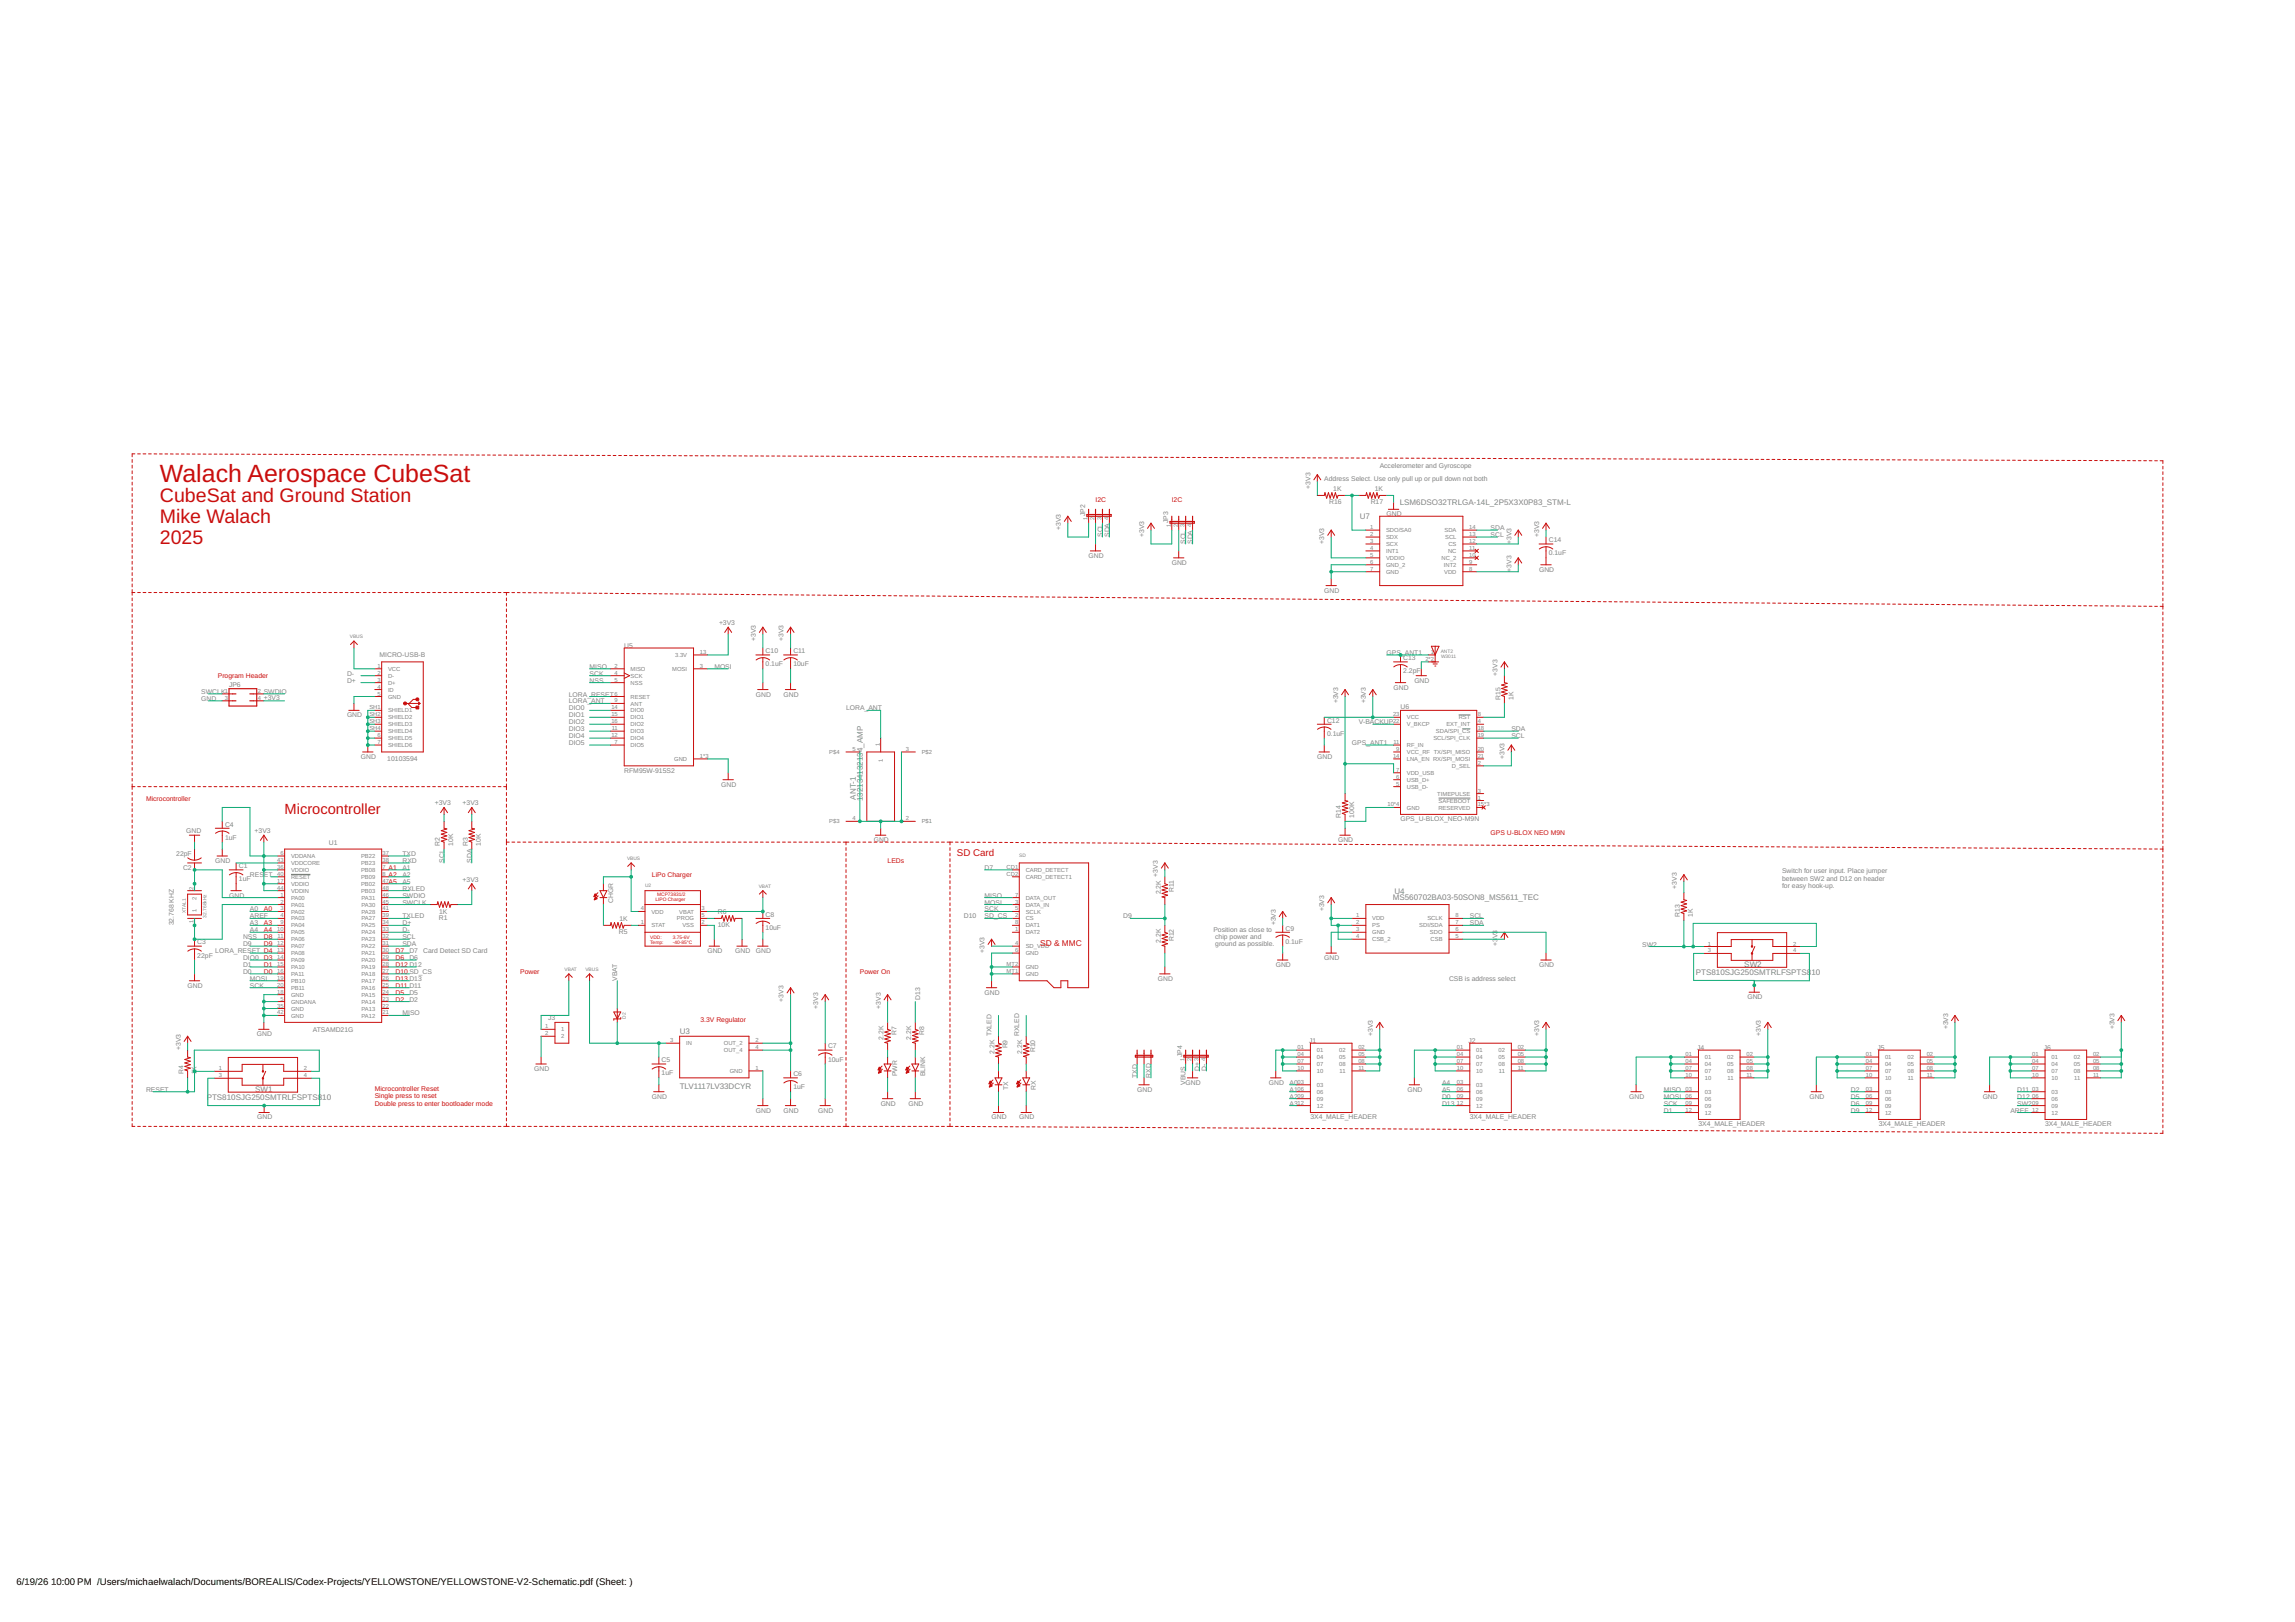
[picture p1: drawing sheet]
<svg xmlns="http://www.w3.org/2000/svg" width="841mm" height="594mm" viewBox="0 0 841 594" stroke-linecap="round" stroke-linejoin="round" font-family="sans-serif">
<defs><g id="words">
<text font-size="9.1" fill="#c90d0c" x="58.6" y="176.4">Walach Aerospace CubeSat</text>
<g font-size="7.2" fill="#c90d0c">
<text x="58.6" y="184">CubeSat and Ground Station</text>
<text x="58.6" y="191.6">Mike Walach</text>
<text x="58.6" y="199.2">2025</text>
</g>
<text font-size="5.4" fill="#c90d0c" x="104.3" y="298.3">Microcontroller</text>
<text font-size="3.6" fill="#c90d0c" x="350.7" y="313.5">SD Card</text>
<g font-size="3.5">
<text x="6" y="580.4">6/19/26</text>
<text x="18.8" y="580.4">10:00 PM /Users/michaelwalach/Documents/BOREALIS/Codex-Projects/YELLOWSTONE/YELLOWSTONE-V2-Schematic.pdf (Sheet: )</text>
</g>
<text font-size="3.1" fill="#c90d0c" x="381.1" y="346.5">SD &amp; MMC</text>
<g font-size="2.9" fill="#808080">
<text x="512.9" y="185">LSM6DSO32TRLGA-14L_2P5X3X0P83_STM-L</text>
<text x="498.3" y="190.1">U7</text>
<text x="313.6" y="292.8" transform="rotate(-90 313.6 292.8)">ANT-1</text>
<text x="316.2" y="293.5" transform="rotate(-90 316.2 293.5)">132134132134_AMP</text>
<text x="510.4" y="329.8">MS560702BA03-50SON8_MS5611_TEC</text>
<text x="511" y="327.3">U4</text>
<text x="621.4" y="357.2">PTS810SJG250SMTRLFSPTS8</text>
<text x="639.2" y="354">SW2</text>
<text x="663.8" y="357.2">10</text>
<text x="249.1" y="378.5">U3</text>
<text x="93.5" y="399.8">SW1</text>
<text x="249.1" y="398.8">TLV1117LV33DCYR</text>
<text x="75.8" y="403">PTS810SJG250SMTRLFSPTS810</text>
</g>
<g font-size="2.5" fill="#808080">
<text x="505.6" y="171.3">Accelerometer and Gyroscope</text>
<text x="480.2" y="178.9" transform="rotate(-90 480.2 178.9)">+3V3</text>
<text x="485.3" y="176.3">Address Select. Use only pull up or pull down not both</text>
<text x="488.6" y="179.9">1K</text>
<text x="503.8" y="179.9">1K</text>
<text x="487.1" y="184.7">R16</text>
<text x="502.3" y="184.7">R17</text>
<text x="397.7" y="189.1" transform="rotate(-90 397.7 189.1)">JP2</text>
<text x="428.1" y="191.6" transform="rotate(-90 428.1 191.6)">JP3</text>
<text x="508.1" y="189.1">GND</text>
<text x="388.8" y="194.2" transform="rotate(-90 388.8 194.2)">+3V3</text>
<text x="404" y="196.7" transform="rotate(-90 404 196.7)">SCL</text>
<text x="406.5" y="196.7" transform="rotate(-90 406.5 196.7)">SDA</text>
<text x="419.2" y="196.7" transform="rotate(-90 419.2 196.7)">+3V3</text>
<text x="546.2" y="194.2">SDA</text>
<text x="546.2" y="196.7">SCL</text>
<text x="564" y="196.7" transform="rotate(-90 564 196.7)">+3V3</text>
<text x="434.5" y="199.2" transform="rotate(-90 434.5 199.2)">SCL</text>
<text x="437" y="199.2" transform="rotate(-90 437 199.2)">SDA</text>
<text x="485.3" y="199.2" transform="rotate(-90 485.3 199.2)">+3V3</text>
<text x="553.9" y="199.2" transform="rotate(-90 553.9 199.2)">+3V3</text>
<text x="567.6" y="203.4">0.1uF</text>
<text x="567.6" y="198.6">C14</text>
<text x="398.9" y="204.3">GND</text>
<text x="429.4" y="206.9">GND</text>
<text x="553.9" y="209.4" transform="rotate(-90 553.9 209.4)">+3V3</text>
<text x="564" y="209.4">GND</text>
<text x="485.3" y="217">GND</text>
<text x="263.5" y="229">+3V3</text>
<text x="228.8" y="237.3">U5</text>
<text x="277" y="234.8" transform="rotate(-90 277 234.8)">+3V3</text>
<text x="280.6" y="239.2">C10</text>
<text x="287.2" y="234.8" transform="rotate(-90 287.2 234.8)">+3V3</text>
<text x="290.7" y="239.2">C11</text>
<text x="508.1" y="239.9">GPS_ANT1</text>
<text x="139.1" y="240.8">MICRO-USB-B</text>
<text x="216.1" y="245">MISO</text>
<text x="261.8" y="245">MOSI</text>
<text x="280.6" y="244.1">0.1uF</text>
<text x="290.7" y="244.1">10uF</text>
<text x="514.2" y="241.8">C13</text>
<text x="83.9" y="251.6">JP6</text>
<text x="127.2" y="247.5">D-</text>
<text x="127.2" y="250">D+</text>
<text x="216.1" y="247.5">SCK</text>
<text x="216.1" y="250">NSS</text>
<text x="514.2" y="246.6">2.2pF</text>
<text x="518.3" y="250">GND</text>
<text x="548.8" y="247.5" transform="rotate(-90 548.8 247.5)">+3V3</text>
<text x="73.8" y="256.7">GND</text>
<text x="73.8" y="254.1">SWCLK</text>
<text x="96.6" y="254.1">SWDIO</text>
<text x="96.7" y="256.5">+3V3</text>
<text x="208.4" y="255.1">LORA_RESET</text>
<text x="208.4" y="257.6">LORA_ANT</text>
<text x="277" y="255.1">GND</text>
<text x="287.2" y="255.1">GND</text>
<text x="490.4" y="257.6" transform="rotate(-90 490.4 257.6)">+3V3</text>
<text x="500.5" y="257.6" transform="rotate(-90 500.5 257.6)">+3V3</text>
<text x="510.7" y="252.6">GND</text>
<text x="549.8" y="256.4" transform="rotate(-90 549.8 256.4)">R15</text>
<text x="554.6" y="256.4" transform="rotate(-90 554.6 256.4)">1K</text>
<text x="127.2" y="262.7">GND</text>
<text x="208.4" y="262.7">DIO1</text>
<text x="208.4" y="260.2">DIO0</text>
<text x="310" y="260.2">LORA_ANT</text>
<text x="513.2" y="259.7">U6</text>
<text x="208.4" y="265.3">DIO2</text>
<text x="208.4" y="267.8">DIO3</text>
<text x="486.3" y="269.5">0.1uF</text>
<text x="486.3" y="264.6">C12</text>
<text x="498" y="265.3">V-BACKUP</text>
<text x="553.9" y="267.8">SDA</text>
<text x="208.4" y="270.3">DIO4</text>
<text x="208.4" y="272.9">DIO5</text>
<text x="495.4" y="272.9">GPS_ANT1</text>
<text x="553.9" y="270.3">SCL</text>
<text x="132.2" y="278">GND</text>
<text x="141.9" y="278.9">10103594</text>
<text x="482.7" y="278">GND</text>
<text x="551.3" y="278" transform="rotate(-90 551.3 278)">+3V3</text>
<text x="228.8" y="283">RFM95W-915S2</text>
<text x="264.3" y="288.1">GND</text>
<text x="159.4" y="295">+3V3</text>
<text x="169.5" y="295">+3V3</text>
<text x="491.4" y="299.6" transform="rotate(-90 491.4 299.6)">R14</text>
<text x="496.2" y="299.6" transform="rotate(-90 496.2 299.6)">100K</text>
<text x="68.3" y="305.1">GND</text>
<text x="82.5" y="302.7">C4</text>
<text x="93.3" y="305.1">+3V3</text>
<text x="513.2" y="300.8">GPS_U-BLOX_NEO-M9N</text>
<text x="82.5" y="307.6">1uF</text>
<text x="120.5" y="309.3">U1</text>
<text x="161.2" y="309.7" transform="rotate(-90 161.2 309.7)">R2</text>
<text x="166" y="309.7" transform="rotate(-90 166 309.7)">10K</text>
<text x="171.4" y="309.7" transform="rotate(-90 171.4 309.7)">R3</text>
<text x="176.2" y="309.7" transform="rotate(-90 176.2 309.7)">10K</text>
<text x="320.2" y="308.4">GND</text>
<text x="490.4" y="308.4">GND</text>
<text x="64.6" y="313.6">22pF</text>
<text x="78.9" y="316.1">GND</text>
<text x="87.5" y="318">C1</text>
<text x="147.5" y="313.5">TXD</text>
<text x="147.5" y="316.1">RXD</text>
<text x="162.7" y="316.1" transform="rotate(-90 162.7 316.1)">SCL</text>
<text x="172.9" y="316.1" transform="rotate(-90 172.9 316.1)">SDA</text>
<text x="67.1" y="318.5">C2</text>
<text x="87.5" y="322.8">1uF</text>
<text x="91.6" y="321.1">RES</text>
<text x="96.7" y="321.1">ET</text>
<text x="147.5" y="323.7">A5</text>
<text x="147.5" y="318.6">A1</text>
<text x="147.5" y="321.1">A2</text>
<text x="169.5" y="322.9">+3V3</text>
<text x="360.8" y="318.6">D7</text>
<text x="424.3" y="321.1" transform="rotate(-90 424.3 321.1)">+3V3</text>
<text x="653.1" y="319.9">Switch for user input. Place jumper</text>
<text x="653.1" y="322.6">between SW2 and D12 on header</text>
<text x="84" y="328.8">GND</text>
<text x="147.5" y="326.2">RXLED</text>
<text x="147.5" y="328.8">SWDIO</text>
<text x="360.8" y="328.8">MISO</text>
<text x="425.3" y="327.6" transform="rotate(-90 425.3 327.6)">2.2K</text>
<text x="430.1" y="326.8" transform="rotate(-90 430.1 326.8)">R11</text>
<text x="614.5" y="325.4" transform="rotate(-90 614.5 325.4)">+3V3</text>
<text x="653.1" y="325.2">for easy hook-up.</text>
<text x="91.6" y="333.8">A0</text>
<text x="147.5" y="331.3">SWCLK</text>
<text x="160.9" y="334.9">1K</text>
<text x="224.7" y="330.8" transform="rotate(-90 224.7 330.8)">CHGR</text>
<text x="263" y="334.9">R6</text>
<text x="280.6" y="335.7">C8</text>
<text x="360.8" y="331.3">MOSI</text>
<text x="360.8" y="333.8">SCK</text>
<text x="485.3" y="333.8" transform="rotate(-90 485.3 333.8)">+3V3</text>
<text x="615.6" y="335.9" transform="rotate(-90 615.6 335.9)">R13</text>
<text x="620.4" y="335.9" transform="rotate(-90 620.4 335.9)">1K</text>
<text x="63.7" y="338.9" transform="rotate(-90 63.7 338.9)">32.768 KHZ</text>
<text x="91.6" y="336.4">AREF</text>
<text x="91.6" y="338.9">A3</text>
<text x="91.6" y="341.5">A4</text>
<text x="147.5" y="336.4">TXLED</text>
<text x="147.5" y="341.5">D-</text>
<text x="147.5" y="338.9">D+</text>
<text x="160.8" y="337.1">R1</text>
<text x="227" y="337.4">1K</text>
<text x="263" y="339.7">10K</text>
<text x="280.6" y="340.6">10uF</text>
<text x="353.2" y="336.4">D10</text>
<text x="360.8" y="336.4">SD_CS</text>
<text x="411.6" y="336.4">D9</text>
<text x="444.6" y="341.2">Position as close to</text>
<text x="467.5" y="338.9" transform="rotate(-90 467.5 338.9)">+3V3</text>
<text x="471.1" y="340.8">C9</text>
<text x="538.6" y="338.9">SDA</text>
<text x="538.6" y="336.4">SCL</text>
<text x="72.3" y="345.9">C3</text>
<text x="89.1" y="344">NSS</text>
<text x="89.1" y="346.5">D9</text>
<text x="147.5" y="346.5">SDA</text>
<text x="147.5" y="344">SCL</text>
<text x="226.8" y="342.2">R5</text>
<text x="425.3" y="345.3" transform="rotate(-90 425.3 345.3)">2.2K</text>
<text x="430.1" y="344.8" transform="rotate(-90 430.1 344.8)">R12</text>
<text x="445.3" y="343.9">chip power and</text>
<text x="445.3" y="346.5">ground as possible.</text>
<text x="471.1" y="345.6">0.1uF</text>
<text x="548.8" y="346.5" transform="rotate(-90 548.8 346.5)">+3</text>
<text x="548.8" y="343.7" transform="rotate(-90 548.8 343.7)">V3</text>
<text x="601.8" y="346.7">SW2</text>
<text x="72.3" y="350.7">22pF</text>
<text x="78.9" y="349.1">LORA_RESET D4</text>
<text x="89.1" y="351.6">DIO0</text>
<text x="150" y="349.1">D7</text>
<text x="150" y="351.6">D6</text>
<text x="155.1" y="349.1">Card Detect SD Card</text>
<text x="259.2" y="349.1">GND</text>
<text x="269.4" y="349.1">GND</text>
<text x="277" y="349.1">GND</text>
<text x="360.8" y="349.1" transform="rotate(-90 360.8 349.1)">+3V3</text>
<text x="485.3" y="351.6">GND</text>
<text x="89.1" y="354.2">D1</text>
<text x="89.1" y="356.7">D0</text>
<text x="91.6" y="359.2">MOSI</text>
<text x="226.2" y="359.2" transform="rotate(-90 226.2 359.2)">VBAT</text>
<text x="424.3" y="359.2">GND</text>
<text x="467.5" y="354.2">GND</text>
<text x="531" y="359.2">CSB is address select</text>
<text x="564" y="354.2">GND</text>
<text x="68.7" y="361.8">GND</text>
<text x="91.6" y="361.8">SCK</text>
<text x="150" y="364.3">D5</text>
<text x="360.8" y="364.3">GND</text>
<text x="640.3" y="366">GND</text>
<text x="147.5" y="371.9">MISO</text>
<text x="150" y="366.8">D2</text>
<text x="287.2" y="366.8" transform="rotate(-90 287.2 366.8)">+3V3</text>
<text x="299.9" y="369.4" transform="rotate(-90 299.9 369.4)">+3V3</text>
<text x="322.7" y="369.4" transform="rotate(-90 322.7 369.4)">+3V3</text>
<text x="337.2" y="366.3" transform="rotate(-90 337.2 366.3)">D13</text>
<text x="114.6" y="377.9">ATSAMD21G</text>
<text x="200.8" y="373.7">J3</text>
<text x="713.9" y="377" transform="rotate(-90 713.9 377)">+3V3</text>
<text x="774.8" y="377" transform="rotate(-90 774.8 377)">+3V3</text>
<text x="94.1" y="379.5">GND</text>
<text x="303.4" y="384">C7</text>
<text x="323.7" y="380.9" transform="rotate(-90 323.7 380.9)">2.2K</text>
<text x="328.5" y="378.9" transform="rotate(-90 328.5 378.9)">R7</text>
<text x="333.9" y="380.9" transform="rotate(-90 333.9 380.9)">2.2K</text>
<text x="338.7" y="378.9" transform="rotate(-90 338.7 378.9)">R8</text>
<text x="363.4" y="379.5" transform="rotate(-90 363.4 379.5)">TXLED</text>
<text x="373.5" y="379.5" transform="rotate(-90 373.5 379.5)">RXLED</text>
<text x="479.7" y="382.1">J</text>
<text x="481" y="382.1">1</text>
<text x="503.1" y="379.5" transform="rotate(-90 503.1 379.5)">+3V3</text>
<text x="538.1" y="382.1">J</text>
<text x="539.4" y="382.1">2</text>
<text x="564" y="379.5" transform="rotate(-90 564 379.5)">+3V3</text>
<text x="645.3" y="379.5" transform="rotate(-90 645.3 379.5)">+3V3</text>
<text x="66.2" y="384.6" transform="rotate(-90 66.2 384.6)">+3V3</text>
<text x="242.5" y="389.1">C5</text>
<text x="303.4" y="388.8">10uF</text>
<text x="364.4" y="386" transform="rotate(-90 364.4 386)">2.2K</text>
<text x="369.2" y="384" transform="rotate(-90 369.2 384)">R9</text>
<text x="374.5" y="386" transform="rotate(-90 374.5 386)">2.2K</text>
<text x="379.3" y="385.4" transform="rotate(-90 379.3 385.4)">R10</text>
<text x="433.2" y="387.2" transform="rotate(-90 433.2 387.2)">JP4</text>
<text x="621.9" y="384.6">J4</text>
<text x="688" y="384.6">J5</text>
<text x="748.9" y="384.6">J</text>
<text x="750.2" y="384.6">6</text>
<text x="67.2" y="393.5" transform="rotate(-90 67.2 393.5)">R4</text>
<text x="72" y="393.5" transform="rotate(-90 72 393.5)">1</text>
<text x="72" y="392.1" transform="rotate(-90 72 392.1)">K</text>
<text x="195.7" y="392.2">GND</text>
<text x="242.5" y="393.9">1uF</text>
<text x="290.7" y="394.1">C6</text>
<text x="328.8" y="394.3" transform="rotate(-90 328.8 394.3)">PWR</text>
<text x="339" y="394.3" transform="rotate(-90 339 394.3)">BLINK</text>
<text x="416.7" y="394.8" transform="rotate(-90 416.7 394.8)">TXD</text>
<text x="421.8" y="394.8" transform="rotate(-90 421.8 394.8)">RXD</text>
<text x="439.6" y="392.2" transform="rotate(-90 439.6 392.2)">D+</text>
<text x="442.1" y="392.2" transform="rotate(-90 442.1 392.2)">D-</text>
<text x="53.5" y="399.9">RESET</text>
<text x="290.7" y="399">1uF</text>
<text x="369.5" y="399.4" transform="rotate(-90 369.5 399.4)">TX</text>
<text x="379.6" y="399.4" transform="rotate(-90 379.6 399.4)">RX</text>
<text x="416.7" y="399.9">GND</text>
<text x="434.5" y="397.3" transform="rotate(-90 434.5 397.3)">VBUS</text>
<text x="434.5" y="397.3">GND</text>
<text x="465" y="397.3">GND</text>
<text x="472.6" y="399.9">A1</text>
<text x="472.6" y="397.3">A0</text>
<text x="515.8" y="399.9">GND</text>
<text x="528.5" y="399.9">A5</text>
<text x="528.5" y="397.3">A4</text>
<text x="609.7" y="399.9">MISO</text>
<text x="678.3" y="399.9">D2</text>
<text x="739.3" y="399.9">D11</text>
<text x="238.9" y="402.4">GND</text>
<text x="277" y="407.5">GND</text>
<text x="287.2" y="407.5">GND</text>
<text x="299.9" y="407.5">GND</text>
<text x="322.7" y="404.9">GND</text>
<text x="332.9" y="404.9">GND</text>
<text x="472.6" y="402.4">A2</text>
<text x="472.6" y="404.9">A3</text>
<text x="528.5" y="404.9">D13</text>
<text x="528.5" y="402.4">D0</text>
<text x="597" y="402.4">GND</text>
<text x="609.7" y="402.4">MOSI</text>
<text x="609.7" y="404.9">SCK</text>
<text x="609.7" y="407.5">D1</text>
<text x="663.1" y="402.4">GND</text>
<text x="678.3" y="407.5">D9</text>
<text x="678.3" y="402.4">D5</text>
<text x="678.3" y="404.9">D6</text>
<text x="726.6" y="402.4">GND</text>
<text x="736.7" y="407.5">AREF</text>
<text x="739.3" y="402.4">D12</text>
<text x="739.3" y="404.9">SW2</text>
<text x="94.2" y="410">GND</text>
<text x="363.4" y="410">GND</text>
<text x="373.5" y="410">GND</text>
<text x="480.2" y="410">3X4_MALE_HEADER</text>
<text x="538.6" y="410">3X4_MALE_HEADER</text>
<text x="622.4" y="412.6">3X4_MALE_HEADER</text>
<text x="688.5" y="412.6">3X4_MALE_HEADER</text>
<text x="749.4" y="412.6">3X4_MALE_HEADER</text>
</g>
<g font-size="2.5" fill="#c90d0c">
<text x="401.5" y="184">I2C</text>
<text x="429.4" y="184">I2C</text>
<text x="79.8" y="248.4">Program Header</text>
<text x="53.5" y="293.2">Microcontroller</text>
<text x="546.2" y="305.9">GPS U-BLOX NEO M9N</text>
<text x="325.3" y="316.1">LEDs</text>
<text x="142.4" y="318.6">A1</text>
<text x="142.4" y="321.1">A2</text>
<text x="142.4" y="323.7">A5</text>
<text x="238.9" y="321.1">LiPo Charger</text>
<text x="96.7" y="333.8">A0</text>
<text x="96.7" y="341.5">A4</text>
<text x="96.7" y="338.9">A3</text>
<text x="96.7" y="346.5">D9</text>
<text x="96.7" y="344">D8</text>
<text x="96.7" y="351.6">D3</text>
<text x="144.9" y="349.1">D7</text>
<text x="144.9" y="351.6">D6</text>
<text x="96.7" y="356.7">D0</text>
<text x="96.7" y="354.2">D1</text>
<text x="144.9" y="356.7">D10 SD_CS</text>
<text x="144.9" y="359.2">D13 D13</text>
<text x="144.9" y="354.2">D12 D12</text>
<text x="190.7" y="356.7">Power</text>
<text x="315.1" y="356.7">Power On</text>
<text x="144.9" y="364.3">D5</text>
<text x="144.9" y="361.8">D11 D11</text>
<text x="144.9" y="366.8">D2</text>
<text x="256.7" y="374.5">3.3V Regulator</text>
<text x="137.3" y="399.6">Microcontroller Reset</text>
<text x="137.3" y="402.3">Single press to reset</text>
<text x="137.3" y="404.9">Double press to enter bootloader mode</text>
</g>
<g font-size="2.1" fill="#808080">
<text x="398.6" y="190.6" transform="rotate(-90 398.6 190.6)">1</text>
<text x="401.1" y="190.6" transform="rotate(-90 401.1 190.6)">2</text>
<text x="403.7" y="190.6" transform="rotate(-90 403.7 190.6)">3</text>
<text x="406.2" y="190.6" transform="rotate(-90 406.2 190.6)">4</text>
<text x="429" y="193.2" transform="rotate(-90 429 193.2)">1</text>
<text x="431.6" y="193.2" transform="rotate(-90 431.6 193.2)">2</text>
<text x="434.1" y="193.2" transform="rotate(-90 434.1 193.2)">3</text>
<text x="436.7" y="193.2" transform="rotate(-90 436.7 193.2)">4</text>
<text x="502.1" y="193.8">1</text>
<text x="502.1" y="196.3">2</text>
<text x="507.9" y="194.9">SDO/SA0</text>
<text x="507.9" y="197.5">SDX</text>
<text x="529.3" y="194.9">SDA</text>
<text x="529.6" y="197.5">SCL</text>
<text x="538.4" y="196.3">13</text>
<text x="538.4" y="193.8">14</text>
<text x="502.1" y="198.9">3</text>
<text x="502.1" y="201.4">4</text>
<text x="502.1" y="204">5</text>
<text x="507.9" y="200">SCX</text>
<text x="507.9" y="202.5">INT1</text>
<text x="530.7" y="202.5">NC</text>
<text x="530.8" y="200">CS</text>
<text x="538.4" y="204">10</text>
<text x="538.4" y="201.4">11</text>
<text x="538.4" y="198.9">12</text>
<text x="502.1" y="206.5">6</text>
<text x="502.1" y="209">7</text>
<text x="507.9" y="205.1">VDDIO</text>
<text x="507.9" y="207.6">GND_2</text>
<text x="528.3" y="205.1">NC_2</text>
<text x="529.1" y="207.6">INT2</text>
<text x="538.4" y="209">8</text>
<text x="538.4" y="206.5">9</text>
<text x="507.9" y="210.2">GND</text>
<text x="529.2" y="210.2">VDD</text>
<text x="256.5" y="239.5">13</text>
<text x="524.4" y="239.5">1</text>
<text x="138.3" y="244.6">1</text>
<text x="142.2" y="245.7">VCC</text>
<text x="225.2" y="244.6">2</text>
<text x="231.1" y="245.7">MISO</text>
<text x="246.4" y="245.7">MOSI</text>
<text x="247.4" y="240.6">3.3V</text>
<text x="256.5" y="244.6">3</text>
<text x="522.3" y="242.1">2*2</text>
<text x="138.3" y="247.1">2</text>
<text x="138.3" y="249.7">3</text>
<text x="142.2" y="248.3">D-</text>
<text x="142.2" y="250.8">D+</text>
<text x="225.2" y="247.1">4</text>
<text x="225.2" y="249.7">5</text>
<text x="231.1" y="248.3">SCK</text>
<text x="231.1" y="250.8">NSS</text>
<text x="82.4" y="253.8">1</text>
<text x="82.4" y="256.3">3</text>
<text x="94.5" y="253.8">2</text>
<text x="94.5" y="256.3">4</text>
<text x="138.3" y="252.2">4</text>
<text x="138.3" y="254.8">5</text>
<text x="142.2" y="253.3">ID</text>
<text x="142.2" y="255.9">GND</text>
<text x="225.2" y="254.8">6</text>
<text x="225.2" y="257.3">9</text>
<text x="231.1" y="255.9">RESET</text>
<text x="135.4" y="259.8">SH1</text>
<text x="135.4" y="262.4">SH2</text>
<text x="142.2" y="261">SHIELD1</text>
<text x="142.2" y="263.5">SHIELD2</text>
<text x="224.1" y="259.8">14</text>
<text x="224.1" y="262.4">15</text>
<text x="231.1" y="258.4">ANT</text>
<text x="231.1" y="261">DIO0</text>
<text x="231.1" y="263.5">DIO1</text>
<text x="510.5" y="262.4">23</text>
<text x="515.6" y="263.5">VCC</text>
<text x="534.5" y="263.5">RST</text>
<text x="541.5" y="262.4">8</text>
<text x="135.4" y="264.9">SH3</text>
<text x="135.4" y="267.5">SH4</text>
<text x="138.3" y="270">6</text>
<text x="142.2" y="266">SHIELD3</text>
<text x="142.2" y="268.6">SHIELD4</text>
<text x="224.1" y="270">12</text>
<text x="224.1" y="264.9">16</text>
<text x="224.2" y="267.5">11</text>
<text x="231.1" y="268.6">DIO3</text>
<text x="231.1" y="266">DIO2</text>
<text x="510.5" y="264.9">22</text>
<text x="515.6" y="266">V_BKCP</text>
<text x="526.2" y="268.6">SDA/SPI_CS</text>
<text x="530" y="266">EXT_INT</text>
<text x="541.5" y="264.9">4</text>
<text x="541.5" y="270">19</text>
<text x="541.5" y="267.5">18</text>
<text x="138.3" y="272.5">7</text>
<text x="142.2" y="271.1">SHIELD5</text>
<text x="142.2" y="273.6">SHIELD6</text>
<text x="225.2" y="272.5">7</text>
<text x="231.1" y="273.6">DIO5</text>
<text x="231.1" y="271.1">DIO4</text>
<text x="312.4" y="275.1">5</text>
<text x="322.4" y="273.1" transform="rotate(-90 322.4 273.1)">1</text>
<text x="331.9" y="275.1">3</text>
<text x="510.6" y="272.5">11</text>
<text x="511.7" y="275.1">9</text>
<text x="515.6" y="273.6">RF_IN</text>
<text x="525.3" y="271.1">SCL/SPI_CLK</text>
<text x="541.5" y="275.1">20</text>
<text x="247.1" y="278.7">GND</text>
<text x="256.5" y="277.6">1*3</text>
<text x="303.9" y="276.2">P$4</text>
<text x="323.5" y="278.9" transform="rotate(-90 323.5 278.9)">1</text>
<text x="337.8" y="276.2">P$2</text>
<text x="510.5" y="277.6">14</text>
<text x="515.6" y="278.7">LNA_EN RX/SPI_MOSI</text>
<text x="515.6" y="276.2">VCC_RF TX/SPI_MISO</text>
<text x="532" y="281.3">D_SEL</text>
<text x="541.5" y="280.1">2</text>
<text x="541.5" y="277.6">21</text>
<text x="511.7" y="285.2">6</text>
<text x="511.7" y="287.8">5</text>
<text x="511.7" y="282.7">7</text>
<text x="515.6" y="286.3">USB_D+</text>
<text x="515.6" y="283.8">VDD_USB</text>
<text x="515.6" y="288.9">USB_D-</text>
<text x="526.7" y="291.4">TIMEPULSE</text>
<text x="527.2" y="294">SAFEBOOT</text>
<text x="541.5" y="292.8">1</text>
<text x="541.5" y="290.3">3</text>
<text x="508.5" y="295.4">10*4</text>
<text x="515.6" y="296.5">GND</text>
<text x="527.1" y="296.5">RESERVED</text>
<text x="541.5" y="295.4">15*3</text>
<text x="303.9" y="301.6">P$3</text>
<text x="312.4" y="300.5">4</text>
<text x="331.9" y="300.5">2</text>
<text x="337.8" y="301.6">P$1</text>
<text x="101.6" y="315.7">43</text>
<text x="102.8" y="313.2">6</text>
<text x="106.6" y="314.3">VDDANA</text>
<text x="106.6" y="316.8">VDDCORE</text>
<text x="132.3" y="314.3">PB22</text>
<text x="132.3" y="316.8">PB23</text>
<text x="140.2" y="313.2">37</text>
<text x="140.2" y="315.7">38</text>
<text x="101.6" y="323.3">17</text>
<text x="101.6" y="318.2">36</text>
<text x="101.6" y="320.8">40</text>
<text x="106.6" y="319.4">VDDIO</text>
<text x="106.6" y="321.9">RESET</text>
<text x="132.3" y="319.4">PB08</text>
<text x="132.3" y="321.9">PB09</text>
<text x="140.2" y="318.2">7</text>
<text x="140.2" y="320.8">8</text>
<text x="140.2" y="323.3">47</text>
<text x="368.9" y="318.2">CD1</text>
<text x="368.9" y="320.8">CD2</text>
<text x="375.9" y="319.4">CARD_DETECT</text>
<text x="375.9" y="321.9">CARD_DETECT1</text>
<text x="70.9" y="325.9" transform="rotate(-90 70.9 325.9)">2</text>
<text x="72" y="329.7" transform="rotate(-90 72 329.7)">2</text>
<text x="101.6" y="325.9">44</text>
<text x="102.8" y="328.4">1</text>
<text x="106.6" y="329.5">PA00</text>
<text x="106.6" y="324.4">VDDIO</text>
<text x="106.6" y="327">VDDIN</text>
<text x="132.3" y="324.4">PB02</text>
<text x="132.3" y="327">PB03</text>
<text x="132.4" y="329.5">PA31</text>
<text x="140.2" y="328.4">46</text>
<text x="140.2" y="325.9">48</text>
<text x="372" y="328.4">7</text>
<text x="375.9" y="329.5">DATA_OUT</text>
<text x="72" y="334" transform="rotate(-90 72 334)">1</text>
<text x="102.8" y="330.9">2</text>
<text x="102.8" y="333.5">3</text>
<text x="106.6" y="332.1">PA01</text>
<text x="106.6" y="334.6">PA02</text>
<text x="132.4" y="334.6">PA28</text>
<text x="132.4" y="332.1">PA30</text>
<text x="140.2" y="333.5">41</text>
<text x="140.2" y="330.9">45</text>
<text x="234.8" y="333.5">4</text>
<text x="238.7" y="334.6">VDD</text>
<text x="248.9" y="334.6">VBAT</text>
<text x="257.1" y="333.5">3</text>
<text x="372" y="330.9">3</text>
<text x="372" y="333.5">5</text>
<text x="375.9" y="332.1">DATA_IN</text>
<text x="375.9" y="334.6">SCLK</text>
<text x="70.9" y="337.9" transform="rotate(-90 70.9 337.9)">1</text>
<text x="101.6" y="341.1">10</text>
<text x="102.8" y="336">4</text>
<text x="102.8" y="338.6">9</text>
<text x="106.6" y="337.1">PA03</text>
<text x="106.6" y="339.7">PA04</text>
<text x="132.4" y="339.7">PA25</text>
<text x="132.4" y="337.1">PA27</text>
<text x="140.2" y="338.6">34</text>
<text x="140.2" y="341.1">33</text>
<text x="140.2" y="336">39</text>
<text x="234.8" y="338.6">1</text>
<text x="238.7" y="339.7">STAT</text>
<text x="248.1" y="337.1">PROG</text>
<text x="250.1" y="339.7">VSS</text>
<text x="257.1" y="336">5</text>
<text x="257.1" y="338.6">2</text>
<text x="372" y="336">2</text>
<text x="372" y="338.6">8</text>
<text x="372" y="341.1">1</text>
<text x="375.9" y="337.1">CS</text>
<text x="375.9" y="339.7">DAT1</text>
<text x="497" y="336">1</text>
<text x="497" y="338.6">2</text>
<text x="497" y="341.1">3</text>
<text x="502.9" y="337.1">VDD</text>
<text x="502.9" y="339.7">PS</text>
<text x="520.1" y="339.7">SDI/SDA</text>
<text x="523.1" y="337.1">SCLK</text>
<text x="533.3" y="341.1">6</text>
<text x="533.3" y="338.6">7</text>
<text x="533.3" y="336">8</text>
<text x="101.6" y="346.2">12</text>
<text x="101.7" y="343.6">11</text>
<text x="106.6" y="342.2">PA05</text>
<text x="106.6" y="344.8">PA06</text>
<text x="106.6" y="347.3">PA07</text>
<text x="132.4" y="342.2">PA24</text>
<text x="132.4" y="344.8">PA23</text>
<text x="132.4" y="347.3">PA22</text>
<text x="140.2" y="343.6">32</text>
<text x="140.2" y="346.2">31</text>
<text x="372" y="346.2">4</text>
<text x="375.9" y="342.2">DAT2</text>
<text x="375.9" y="347.3">SD_VDD</text>
<text x="497" y="343.6">4</text>
<text x="502.9" y="342.2">GND</text>
<text x="502.9" y="344.8">CSB_2</text>
<text x="524" y="342.2">SDO</text>
<text x="524.3" y="344.8">CSB</text>
<text x="533.3" y="343.6">5</text>
<text x="625.8" y="346.3">1</text>
<text x="657.1" y="346.3">2</text>
<text x="101.6" y="348.7">13</text>
<text x="101.6" y="351.3">14</text>
<text x="101.6" y="353.8">15</text>
<text x="106.6" y="349.8">PA08</text>
<text x="106.6" y="352.4">PA09</text>
<text x="132.4" y="349.8">PA21</text>
<text x="132.4" y="352.4">PA20</text>
<text x="140.2" y="348.7">30</text>
<text x="140.2" y="351.3">29</text>
<text x="140.2" y="353.8">28</text>
<text x="368.9" y="353.8">MT2</text>
<text x="372" y="348.7">6</text>
<text x="375.9" y="349.8">GND</text>
<text x="625.8" y="348.8">3</text>
<text x="657.1" y="348.8">4</text>
<text x="101.6" y="356.3">16</text>
<text x="101.6" y="358.9">19</text>
<text x="106.6" y="354.9">PA10</text>
<text x="106.6" y="357.5">PA11</text>
<text x="106.6" y="360">PB10</text>
<text x="132.4" y="354.9">PA19</text>
<text x="132.4" y="357.5">PA18</text>
<text x="132.4" y="360">PA17</text>
<text x="140.2" y="356.3">27</text>
<text x="140.2" y="358.9">26</text>
<text x="368.9" y="356.3">MT1</text>
<text x="375.9" y="354.9">GND</text>
<text x="375.9" y="357.5">GND</text>
<text x="101.6" y="364">18</text>
<text x="101.6" y="361.4">20</text>
<text x="106.6" y="365.1">GND</text>
<text x="106.6" y="362.5">PB11</text>
<text x="132.4" y="365.1">PA15</text>
<text x="132.4" y="362.5">PA16</text>
<text x="140.2" y="364">24</text>
<text x="140.2" y="361.4">25</text>
<text x="101.6" y="369">35</text>
<text x="101.6" y="371.6">42</text>
<text x="102.8" y="366.5">5</text>
<text x="106.6" y="367.6">GNDANA</text>
<text x="106.6" y="370.1">GND</text>
<text x="132.4" y="370.2">PA13</text>
<text x="132.4" y="367.6">PA14</text>
<text x="140.2" y="371.6">21</text>
<text x="140.2" y="369">22</text>
<text x="140.2" y="366.5">23</text>
<text x="106.6" y="372.7">GND</text>
<text x="132.4" y="372.7">PA12</text>
<text x="199.8" y="376.7">1</text>
<text x="205.7" y="377.8">1</text>
<text x="199.8" y="379.2">2</text>
<text x="205.7" y="380.3">2</text>
<text x="245.6" y="381.7">3</text>
<text x="251.4" y="382.8">IN</text>
<text x="265.3" y="382.8">OUT_2</text>
<text x="276.8" y="381.7">2</text>
<text x="265.3" y="385.4">OUT_4</text>
<text x="276.8" y="384.3">4</text>
<text x="434.1" y="388.7" transform="rotate(-90 434.1 388.7)">1</text>
<text x="436.7" y="388.7" transform="rotate(-90 436.7 388.7)">2</text>
<text x="439.2" y="388.7" transform="rotate(-90 439.2 388.7)">3</text>
<text x="441.7" y="388.7" transform="rotate(-90 441.7 388.7)">4</text>
<text x="475.5" y="384.3">01</text>
<text x="475.5" y="386.8">04</text>
<text x="475.5" y="389.3">07</text>
<text x="482.5" y="385.4">01</text>
<text x="482.5" y="387.9">04</text>
<text x="490.7" y="385.4">02</text>
<text x="490.7" y="387.9">05</text>
<text x="497.8" y="384.3">02</text>
<text x="497.8" y="386.8">05</text>
<text x="497.8" y="389.3">08</text>
<text x="533.9" y="384.3">01</text>
<text x="533.9" y="386.8">04</text>
<text x="533.9" y="389.3">07</text>
<text x="541" y="385.4">01</text>
<text x="541" y="387.9">04</text>
<text x="549.1" y="385.4">02</text>
<text x="549.1" y="387.9">05</text>
<text x="556.2" y="384.3">02</text>
<text x="556.2" y="386.8">05</text>
<text x="556.2" y="389.3">08</text>
<text x="617.7" y="386.8">01</text>
<text x="617.7" y="389.3">04</text>
<text x="624.8" y="387.9">01</text>
<text x="633" y="387.9">02</text>
<text x="640" y="386.8">02</text>
<text x="640" y="389.3">05</text>
<text x="683.8" y="386.8">01</text>
<text x="683.8" y="389.3">04</text>
<text x="690.8" y="387.9">01</text>
<text x="699" y="387.9">02</text>
<text x="706" y="386.8">02</text>
<text x="706" y="389.3">05</text>
<text x="744.7" y="386.8">01</text>
<text x="744.7" y="389.3">04</text>
<text x="751.8" y="387.9">01</text>
<text x="760" y="387.9">02</text>
<text x="767" y="386.8">02</text>
<text x="767" y="389.3">05</text>
<text x="80.1" y="392">1</text>
<text x="80.1" y="394.6">3</text>
<text x="111.4" y="394.6">4</text>
<text x="111.4" y="392">2</text>
<text x="267.4" y="393">GND</text>
<text x="276.8" y="391.9">1</text>
<text x="475.5" y="391.9">10</text>
<text x="482.5" y="390.5">07</text>
<text x="482.5" y="393">10</text>
<text x="490.7" y="390.5">08</text>
<text x="490.9" y="393">11</text>
<text x="497.8" y="391.9">11</text>
<text x="533.9" y="391.9">10</text>
<text x="541" y="390.5">07</text>
<text x="541" y="393">10</text>
<text x="549.1" y="390.5">08</text>
<text x="549.3" y="393">11</text>
<text x="556.2" y="391.9">11</text>
<text x="617.7" y="391.9">07</text>
<text x="617.7" y="394.4">10</text>
<text x="624.8" y="390.5">04</text>
<text x="624.8" y="393">07</text>
<text x="624.8" y="395.5">10</text>
<text x="633" y="390.5">05</text>
<text x="633" y="393">08</text>
<text x="633.1" y="395.5">11</text>
<text x="640" y="391.9">08</text>
<text x="640" y="394.4">11</text>
<text x="683.8" y="391.9">07</text>
<text x="683.8" y="394.4">10</text>
<text x="690.8" y="390.5">04</text>
<text x="690.8" y="393">07</text>
<text x="690.8" y="395.5">10</text>
<text x="699" y="390.5">05</text>
<text x="699" y="393">08</text>
<text x="699.1" y="395.5">11</text>
<text x="706" y="391.9">08</text>
<text x="706" y="394.4">11</text>
<text x="744.7" y="391.9">07</text>
<text x="744.7" y="394.4">10</text>
<text x="751.8" y="390.5">04</text>
<text x="751.8" y="393">07</text>
<text x="751.8" y="395.5">10</text>
<text x="760" y="390.5">05</text>
<text x="760" y="393">08</text>
<text x="760.1" y="395.5">11</text>
<text x="767" y="391.9">08</text>
<text x="767" y="394.4">11</text>
<text x="475.5" y="397">03</text>
<text x="475.5" y="399.5">06</text>
<text x="482.5" y="398.1">03</text>
<text x="482.5" y="400.6">06</text>
<text x="533.9" y="397">03</text>
<text x="533.9" y="399.5">06</text>
<text x="541" y="398.1">03</text>
<text x="541" y="400.6">06</text>
<text x="617.7" y="399.5">03</text>
<text x="624.8" y="400.6">03</text>
<text x="683.8" y="399.5">03</text>
<text x="690.8" y="400.6">03</text>
<text x="744.7" y="399.5">03</text>
<text x="751.8" y="400.6">03</text>
<text x="475.5" y="402">09</text>
<text x="475.5" y="404.6">12</text>
<text x="482.5" y="403.2">09</text>
<text x="482.5" y="405.7">12</text>
<text x="533.9" y="402">09</text>
<text x="533.9" y="404.6">12</text>
<text x="541" y="403.2">09</text>
<text x="541" y="405.7">12</text>
<text x="617.7" y="402">06</text>
<text x="617.7" y="404.6">09</text>
<text x="617.7" y="407.1">12</text>
<text x="624.8" y="403.2">06</text>
<text x="624.8" y="405.7">09</text>
<text x="683.8" y="402">06</text>
<text x="683.8" y="404.6">09</text>
<text x="683.8" y="407.1">12</text>
<text x="690.8" y="403.2">06</text>
<text x="690.8" y="405.7">09</text>
<text x="744.7" y="402">06</text>
<text x="744.7" y="404.6">09</text>
<text x="744.7" y="407.1">12</text>
<text x="751.8" y="403.2">06</text>
<text x="751.8" y="405.7">09</text>
<text x="624.8" y="408.2">12</text>
<text x="690.8" y="408.2">12</text>
<text x="751.8" y="408.2">12</text>
</g>
<g font-size="1.8" fill="#808080">
<text x="128.2" y="233.8">VBUS</text>
<text x="528" y="239.1">ANT2</text>
<text x="528.1" y="240.9">W3011</text>
<text x="229.8" y="315">VBUS</text>
<text x="373.5" y="313.8">SD</text>
<text x="236.4" y="324.9">U2</text>
<text x="278" y="325.2">VBAT</text>
<text x="68.1" y="334.4" transform="rotate(-90 68.1 334.4)">XTAL1</text>
<text x="75.7" y="336.1" transform="rotate(-90 75.7 336.1)">32.768kHz</text>
<text x="206.9" y="355.7">VBAT</text>
<text x="214.5" y="355.7">VBUS</text>
<text x="229.4" y="373.1" transform="rotate(-90 229.4 373.1)">D2</text>
</g>
<g font-size="1.8" fill="#c90d0c">
<text x="240.8" y="328.1">MCP73831/2</text>
<text x="240.2" y="330">LIPO Charger</text>
<text x="238.3" y="345.9">Temp:</text>
<text x="238.3" y="344">VDD:</text>
<text x="246.5" y="345.9">-40-85°C</text>
<text x="246.5" y="344">3.75-6V</text>
</g>
</g></defs>
<path d="M534.5 261.8h4.3M535.9 266.9h2.9M527.2 292.3h11.6M106.6 320.3h7.2" fill="none" stroke="#808080" stroke-width=".37"/>
<g fill="none" stroke="#c90d0c" stroke-width=".37">
<path d="M48.4 168.3v1.1M48.4 170.4v1M48.4 172.4v1.1M48.4 174.5v1.1M48.4 176.6v1.1M48.4 178.6v1.1M49.4 166.2h-1v1.1M50.4 166.2h1M52.4 166.2h1M54.4 166.2h1M56.5 166.2l.9 .1M58.4 166.3h1.1"/>
<path d="M60.5 166.3h.9M62.4 166.3h1.1M64.5 166.3h.9M66.5 166.3h1M68.5 166.3h1M70.5 166.3h1M72.5 166.3h1M74.5 166.3h1M76.5 166.3h1M78.5 166.3h1M80.5 166.3h1M82.5 166.3h1"/>
<path d="M84.5 166.3h1M86.5 166.3h1M88.5 166.4h1M90.5 166.4h1M92.5 166.4h1M94.5 166.4h1M96.5 166.4h1M98.5 166.4h1M100.5 166.4h1M102.5 166.4h1M104.5 166.4h1M106.5 166.4h1"/>
<path d="M108.5 166.4h1M110.5 166.4h1M112.5 166.5h1M114.5 166.5h1M116.5 166.5h1M118.5 166.5h1M120.5 166.5h1M122.6 166.5h.9M124.5 166.5h1.1M126.6 166.5h1M128.5 166.5h1.1M130.6 166.5h1"/>
<path d="M132.6 166.5h1M134.6 166.5h1M136.6 166.5h1M138.6 166.5h1M140.6 166.5h1M142.6 166.5l1 .1M144.6 166.6h1M146.6 166.6h1M148.6 166.6h1M150.6 166.6h1M152.6 166.6h1M154.6 166.6h1"/>
<path d="M156.6 166.6h1M158.6 166.6h1M160.6 166.6h1M162.6 166.6h1M164.6 166.6h1M166.6 166.6h1M168.6 166.6h1M170.6 166.6h1M172.6 166.6h1M174.6 166.7h1M176.6 166.7h1M178.6 166.7h1"/>
<path d="M180.6 166.7h1M182.6 166.7h1M184.6 166.7h1.1M186.6 166.7h1M188.7 166.7h1M190.6 166.7h1.1M192.7 166.7h1M194.6 166.7h1.1M196.7 166.7h1M198.7 166.7l1 .1M200.7 166.8h1M202.7 166.8h1"/>
<path d="M204.7 166.8h1M206.7 166.8h1M208.7 166.8h1M210.7 166.8h1M212.7 166.8h1M214.7 166.8h1M216.7 166.8h1M218.7 166.8h1M220.7 166.8h1M222.7 166.8h1M224.7 166.8h1M226.7 166.8h1"/>
<path d="M228.7 166.8h1M230.7 166.9h1M232.7 166.9h1M234.7 166.9h1M236.7 166.9h1M238.7 166.9h1M240.7 166.9h1M242.7 166.9h1M244.7 166.9h1M246.7 166.9h1M248.8 166.9h.9M250.7 166.9h1.1"/>
<path d="M252.8 166.9h.9M254.8 166.9h1M256.8 166.9h1M258.8 166.9h1M260.8 166.9l1 .1M262.8 167h1M264.8 167h1M266.8 167h1M268.8 167h1M270.8 167h1M272.8 167h1M274.8 167h1"/>
<path d="M276.8 167h1M278.8 167h1M280.8 167h1M282.8 167h1M284.8 167h1M286.8 167h1M288.8 167h1M290.8 167h1M292.8 167.1h1M294.8 167.1h1M296.8 167.1h1M298.8 167.1h1"/>
<path d="M300.8 167.1h1M302.8 167.1h1M304.8 167.1h1M306.8 167.1h1M308.8 167.1h1M310.8 167.1h1M312.8 167.1h1M314.9 167.1h.9M316.8 167.1l1.1 .1M318.9 167.2h.9M320.9 167.2h1M322.9 167.2h1"/>
<path d="M324.9 167.2h1M326.9 167.2h1M328.9 167.2h1M330.9 167.2h1M332.9 167.2h1M334.9 167.2h1M336.9 167.2h1M338.9 167.2h1M340.9 167.2h1M342.9 167.2h1M344.9 167.2h1M346.9 167.2h1"/>
<path d="M348.9 167.3h1M350.9 167.3h1M352.9 167.3h1M354.9 167.3h1M356.9 167.3h1M358.9 167.3h1M360.9 167.3h1M362.9 167.3h1M364.9 167.3h1M366.9 167.3h1M368.9 167.3h1M370.9 167.3h1"/>
<path d="M372.9 167.3h1.1M374.9 167.3h1M376.9 167.3h1.1M378.9 167.3l1.1 .1M381 167.4h1M382.9 167.4h1.1M385 167.4h1M387 167.4h1M389 167.4h1M391 167.4h1M393 167.4h1M395 167.4h1"/>
<path d="M397 167.4h1M399 167.4h1M401 167.4h1M403 167.4h1M405 167.4h1M407 167.4h1M409 167.4h1M411 167.5h1M413 167.5h1M415 167.5h1M417 167.5h1M419 167.5h1"/>
<path d="M421 167.5h1M423 167.5h1M425 167.5h1M427 167.5h1M429 167.5h1M431 167.5h1M433 167.5h1M435 167.6h1M437 167.6h1M439 167.6h1.1M441 167.6h1M443.1 167.6h1"/>
<path d="M445.1 167.6h1M447.1 167.6h1M449.1 167.6h1M451.1 167.6h1M453.1 167.6h1M455.1 167.6h1M457.1 167.6h1M459.1 167.6h1M461.1 167.6h1M463.1 167.6h1M465.1 167.6l1 .1M467.1 167.7h1"/>
<path d="M469.1 167.7h1M471.1 167.7h1M473.1 167.7h1M475.1 167.7h1M477.1 167.7h1M479.1 167.7h1M481.1 167.7h1M482.7 173.8l1.3 1.9M482.7 173.8l-1.2 1.9M482.7 173.8v2.6M483.1 167.7h1M485.1 167.7h1"/>
<path d="M487.1 167.7h1M489.1 167.7h1M491.1 167.7h1M493.1 167.7h1M495.1 167.7h1M497.1 167.8h1M499.1 167.8h1M501.1 167.8h1M503.2 167.8h.9M505.1 167.8h1.1M507.2 167.8h.9M509.2 167.8h1"/>
<path d="M511.2 167.8h1M513.2 167.8h1M515.2 167.8h1M517.2 167.8h1M519.2 167.8h1M521.2 167.8l1 .1M523.2 167.9h1M525.2 167.9h1M527.2 167.9h1M529.2 167.9h1M531.2 167.9h1M533.2 167.9h1"/>
<path d="M535.2 167.9h1M537.2 167.9h1M539.2 167.9h1M541.2 167.9h1M543.2 167.9h1M545.2 167.9h1M547.2 167.9h1M549.2 167.9h1M551.2 167.9h1M553.2 168h1M555.2 168h1M557.2 168h1"/>
<path d="M559.2 168h1M561.2 168h1M563.2 168h1M565.2 168h1.1M567.2 168h1M569.3 168h1M571.2 168h1.1M573.3 168h1M575.3 168h1M577.3 168h1M579.3 168h1M581.3 168h1"/>
<path d="M583.3 168l1 .1M585.3 168.1h1M587.3 168.1h1M589.3 168.1h1M591.3 168.1h1M593.3 168.1h1M595.3 168.1h1M597.3 168.1h1M599.3 168.1h1M601.3 168.1h1M603.3 168.1h1M605.3 168.1h1"/>
<path d="M607.3 168.1h1M609.3 168.1h1M611.3 168.1h1M613.3 168.1h1M615.3 168.2h1M617.3 168.2h1M619.3 168.2h1M621.3 168.2h1M623.3 168.2h1M625.3 168.2h1M627.3 168.2h1.1M629.3 168.2h1"/>
<path d="M631.3 168.2h1.1M633.3 168.2h1M635.4 168.2h1M637.3 168.2h1.1M639.4 168.2l1 .1M641.4 168.3h1M643.4 168.3h1M645.4 168.3h1M647.4 168.3h1M649.4 168.3h1M651.4 168.3h1M653.4 168.3h1"/>
<path d="M655.4 168.3h1M657.4 168.3h1M659.4 168.3h1M661.4 168.3h1M663.4 168.3h1M665.4 168.3h1M667.4 168.3h1M669.4 168.3h1M671.4 168.4h1M673.4 168.4h1M675.4 168.4h1M677.4 168.4h1"/>
<path d="M679.4 168.4h1M681.4 168.4h1M683.4 168.4h1M685.4 168.4h1M687.4 168.4h1M689.4 168.4h1M691.5 168.4h.9M693.4 168.4h1.1M695.5 168.4h.9M697.4 168.4h1.1M699.5 168.4h.9M701.5 168.4l1 .1"/>
<path d="M703.5 168.5h1M705.5 168.5h1M707.5 168.5h1M709.5 168.5h1M711.5 168.5h1M713.5 168.5h1M715.5 168.5h1M717.5 168.5h1M719.5 168.5h1M721.5 168.5h1M723.5 168.5h1M725.5 168.5l1 .1"/>
<path d="M727.5 168.6h1M729.5 168.6h1M731.5 168.6h1M733.5 168.6h1M735.5 168.6h1M737.5 168.6h1M739.5 168.6h1M741.5 168.6h1M743.5 168.6h1M745.5 168.6h1M747.5 168.6h1M749.5 168.6h1"/>
<path d="M751.5 168.6h1M753.5 168.6h1M755.5 168.6h1M757.6 168.7h.9M759.5 168.7h1.1M761.6 168.7h1M763.5 168.7h1.1M765.6 168.7h1M767.6 168.7h1M769.6 168.7h1M771.6 168.7h1M773.6 168.7h1"/>
<path d="M775.6 168.7h1M777.6 168.7h1M779.6 168.7h1M781.6 168.7h1M783.6 168.7h1M785.6 168.7h1M787.6 168.7l1 .1M789.6 168.8h1M791.6 168.8h1v1M792.6 170.8v1M792.6 172.8v1M792.6 174.8v1"/>
<path d="M792.6 176.8v1M792.6 178.8v1M48.4 180.7v1.1M48.4 182.8v1.1M48.4 184.9v1M48.4 186.9v1.1M48.4 189v1.1M48.4 191.1v1.1M48.4 193.2v1M48.4 195.2v1.1M48.4 197.3v1.1M48.4 199.4v1"/>
<path d="M391.3 189.1v2.5M391.3 189.1l1.3 1.9M391.3 189.1l-1.3 1.9M398.9 187.8v3.8M401.5 187.8v3.8M401.5 199.2v2.6M404 187.8v3.8M406.5 187.8v3.8M421.8 191.6l1.3 1.9M421.8 191.6l-1.3 1.9M421.8 191.6v2.6M429.4 190.4v3.8"/>
<path d="M431.9 190.4v3.8M434.5 190.4v3.8M437 190.4v3.8M482.7 181.5h2.6l.2-1.1 .7 2.1 .6-2.1 .6 2.1 .7-2.1 .6 2.1 .7-2.1 .6 2.1 .4-1h2.5M487.8 194.2v2.5M487.8 194.2l1.3 1.9M487.8 194.2l-1.2 1.9M498 181.5h2.5l.3-1.1 .6 2.1 .7-2.1 .6 2.1 .6-2.1 .7 2.1 .6-2.1 .6 2.1 .4-1h2.5M500.5 199.2h5.1M500.5 194.2h5.1M500.5 196.7h5.1M505.6 189.1h30.5v25.4h-30.5z"/>
<path d="M508.8 186.5h3.8M510.7 184v2.5M536.1 199.2h5.1M536.1 194.2h5.1M536.1 196.7h5.1M556.4 194.2v2.5M556.4 194.2l1.3 1.9M556.4 194.2l-1.3 1.9M564 199.2h5.1M566.5 191.6v2.6M566.5 196.7v2.5M566.5 191.6l1.3 1.9"/>
<path d="M566.5 191.6l-1.2 1.9M792.6 180.8v1M792.6 182.9v1M792.6 184.9v1M792.6 186.9v1M792.6 188.9v1M792.6 190.9v1M792.6 192.9v1M792.6 194.9v1M792.6 196.9v1.1M792.6 198.9v1.1M48.4 201.4v1.1"/>
<path d="M48.4 203.5v1.1M48.4 205.6v1.1M48.4 207.7v1M48.4 209.7v1.1M48.4 211.8v1.1M48.4 213.9v1M48.4 215.9v2.1M48.4 219v1M48.4 217h1M50.4 217h1M52.4 217h1M54.4 217h1"/>
<path d="M56.4 217h1M58.4 217h1M60.5 217h.9M62.4 217h1M64.5 217h.9M66.4 217h1.1M68.5 217h.9M70.4 217h1.1M72.5 217h.9M74.5 217h1M76.5 217h1M78.5 217h1"/>
<path d="M80.5 217h1M82.5 217h1M84.5 217h1M86.5 217h1M88.5 217h1M90.5 217h1M92.5 217h1M94.5 217h1M96.5 217h1M98.5 217h1M100.5 217h1M102.5 217h1"/>
<path d="M104.5 217h1M106.5 217h1M108.5 217h1M110.5 217h1M112.5 217h1M114.5 217h1M116.5 217h1M118.5 217h1M120.5 217h1M122.5 217h1M124.5 217h1M126.5 217h1"/>
<path d="M128.5 217h1M130.5 217h1M132.5 217h1M134.5 217h1M136.5 217h1M138.5 217h1M140.5 217h1M142.5 217h1M144.5 217h1M146.5 217h1M148.5 217h1M150.5 217h1.1"/>
<path d="M152.5 217h1M154.5 217h1.1M156.5 217h1M158.6 217h1M160.5 217h1M162.6 217h1M164.5 217h1.1M166.6 217h1M168.6 217h1M170.6 217h1M172.6 217h1M174.6 217h1"/>
<path d="M176.6 217h1M178.6 217h1M180.6 217h1M182.6 217h1M184.6 217h2M185.6 217v1M185.6 219v1M187.6 217h1M189.6 217l1 .1M191.6 217.1h1M193.6 217.1h1M195.6 217.1h1"/>
<path d="M197.6 217.1h1M199.6 217.1h1M201.6 217.1h1M203.6 217.2h1M205.6 217.2h1M207.6 217.2h1M209.6 217.2h1M211.6 217.2h1M213.6 217.3h1M215.6 217.3h1M217.6 217.3h1M219.6 217.3h1"/>
<path d="M221.6 217.3h1M223.6 217.3h1M225.6 217.4h1M227.6 217.4h1M229.6 217.4h1M231.6 217.4h1M233.6 217.4h1M235.6 217.4h1M237.6 217.4l1 .1M239.6 217.5h1M241.6 217.5h1M243.6 217.5h1"/>
<path d="M245.6 217.5h1M247.6 217.5l1 .1M249.6 217.6h1M251.6 217.6h1M253.6 217.6h1M255.6 217.6h1M257.6 217.6h1M259.6 217.6h1M261.6 217.7h1M263.6 217.7h1M265.6 217.7h1M267.6 217.7h1"/>
<path d="M269.6 217.7h1M271.6 217.7h1M273.6 217.8h1M275.6 217.8h1M277.6 217.8h1M279.6 217.8h1M281.6 217.8h1M283.6 217.8h1M285.6 217.8l1 .1M287.6 217.9h1M289.6 217.9h1M291.6 217.9h1"/>
<path d="M293.6 217.9h1M295.6 217.9l1 .1M297.6 218h1M299.6 218h1M301.6 218h1M303.6 218h1M305.6 218h1M307.6 218h1M309.6 218.1h1M311.6 218.1h1M313.6 218.1h1M315.6 218.1h1"/>
<path d="M317.6 218.1h1M319.6 218.1h1M321.6 218.2h1M323.6 218.2h1M325.6 218.2h1M327.6 218.2h1M329.6 218.2h1M331.6 218.2h1M333.6 218.2l1 .1M335.6 218.3h1M337.6 218.3h1M339.6 218.3h1"/>
<path d="M341.6 218.3h1M343.6 218.3l1 .1M345.6 218.4h1M347.6 218.4h1M349.6 218.4h1M351.6 218.4h1M353.6 218.4h1M355.6 218.4h1M357.6 218.5h1M359.6 218.5h1M361.6 218.5h1M363.6 218.5h1"/>
<path d="M365.6 218.5h1M367.6 218.5h1M369.6 218.5l1 .1M371.6 218.6h1M373.6 218.6h1M375.6 218.6h1M377.6 218.6h1M379.6 218.6l1 .1M381.6 218.7h1M383.6 218.7h1M385.6 218.7h1M387.6 218.7h1"/>
<path d="M389.6 218.7h1M391.6 218.7l1 .1M393.6 218.8h1M395.6 218.8h1M397.6 218.8h1M399.6 201.8h3.8M399.6 218.8h1M401.6 218.8h1M403.6 218.8h1M405.6 218.9h1M407.6 218.9h1M409.6 218.9h1"/>
<path d="M411.6 218.9h1M413.6 218.9h1M415.6 218.9h1M417.6 218.9l1 .1M419.6 219h1M421.6 219h1M423.6 219h1M425.6 219h1M427.6 219l1 .1M429.6 219.1h1M430 204.3h3.9M431.6 219.1h1"/>
<path d="M431.9 201.8v2.5M433.6 219.1h1M435.6 219.1h1M437.6 219.1h1M439.6 219.1l1 .1M441.6 219.2h1M443.6 219.2h1M445.6 219.2h1M447.6 219.2h1M449.6 219.2h1M451.6 219.2h1M453.6 219.3h1"/>
<path d="M455.6 219.3h1M457.6 219.3h1M459.6 219.3h1M461.6 219.3h1M463.6 219.4h1M465.6 219.4h1M467.6 219.4h1M469.6 219.4h1M471.6 219.4h1M473.6 219.4h1M475.6 219.4l1 .1M477.6 219.5h1"/>
<path d="M479.6 219.5h1M481.6 219.5h1M483.6 219.5h1M485.6 219.5h1M485.9 214.5h3.8M487.6 219.5l1 .1M487.8 211.9v2.6M489.6 219.6h1M491.6 219.6h1M493.6 219.6h1M495.6 219.6h1M497.6 219.6h1"/>
<path d="M499.6 219.6h1M500.5 201.8h5.1M500.5 204.3h5.1M500.5 206.9h5.1M500.5 209.4h5.1M501.6 219.7h1M503.6 219.7h1M505.6 219.7h1M507.6 219.7h1M509.6 219.7h1M511.6 219.8h1M513.6 219.8h1"/>
<path d="M515.6 219.8h1M517.6 219.8h1M519.6 219.8h1M521.6 219.8h1M523.6 219.8l1 .1M525.6 219.9h1M527.6 219.9h1M529.6 219.9h1M531.6 219.9h1M533.6 219.9h1M535.6 219.9l1 .1M536.1 201.8h5.1"/>
<path d="M536.1 204.3h5.1M536.1 206.9h5.1M536.1 209.4h5.1M537.6 220h1M539.6 220h1M540.6 203.7l1.2 1.2M540.6 201.2l1.2 1.2M541.6 220h1M541.8 203.7l-1.2 1.2M541.8 201.2l-1.2 1.2M556.4 204.3l1.3 1.9M556.4 204.3l-1.3 1.9"/>
<path d="M556.4 204.3v2.6M564.6 206.9h3.9M566.5 200.2l1.1 .2 1.4 .7M566.5 200.3l-1.5 .3-.9 .5M566.5 200.3v6.6M792.6 201v1M792.6 203v1M792.6 205v1M792.6 207v1M792.6 209v1M792.6 211v1M792.6 213v1"/>
<path d="M792.6 215.1v1M792.6 217.1v1M792.6 219.1v1M48.4 221v1M48.4 223v1M48.4 225v1M48.4 227v1M48.4 229v1M48.4 231v1.1M48.4 233v1M48.4 235v1.1M48.4 237v1"/>
<path d="M48.4 239.1v1M129.7 234.8l-1.3 1.3M129.7 234.8l1.3 1.3M129.7 234.8v2.5M185.6 221v1M185.6 223v1M185.6 225v1M185.6 227v1M185.6 229v1M185.6 231v1.1M185.6 233v1M185.6 235v1.1"/>
<path d="M185.6 237v1M185.6 239.1v1M228.7 237.3h25.4v43.2h-25.4zM254.1 239.9h5.1M266.8 229.7v2.6M266.8 229.7l1.3 1.9M266.8 229.7l-1.2 1.9M277 239.9h5.1M279.5 229.7v2.6M279.5 237.3v2.6M279.5 229.7l1.3 1.9M279.5 229.7l-1.2 1.9"/>
<path d="M287.2 239.9h5M289.7 229.7v2.6M289.7 237.3v2.6M289.7 229.7l1.3 1.9M289.7 229.7l-1.3 1.9M513.2 239.9v2.5M523.4 239.9h2.5M524.5 236.7h2.8l-1.4 3.2zM525.9 236.7v5.7M543.6 220h1M545.6 220h1M547.6 220h1"/>
<path d="M549.6 220.1h1M551.6 220.1h1M553.6 220.1h1M555.6 220.1h1M557.6 220.1h1M559.6 220.2h1M561.6 220.2h1M563.6 220.2h1M565.6 220.2h1M567.6 220.2h1M569.6 220.2h1M571.6 220.2l1 .1"/>
<path d="M573.6 220.3h1M575.6 220.3h1M577.6 220.3h1M579.6 220.3h1M581.6 220.3h1M583.6 220.3h1M585.6 220.4h1M587.6 220.4h1M589.6 220.4h1M591.6 220.4h1M593.6 220.4h1M595.6 220.5h1"/>
<path d="M597.6 220.5h1M599.6 220.5h1M601.6 220.5h1M603.6 220.5h1M605.6 220.5h1M607.6 220.6h1M609.6 220.6h1M611.6 220.6h1M613.6 220.6h1M615.6 220.6h1M617.6 220.6h1M619.6 220.6l1 .1"/>
<path d="M621.6 220.7h1M623.6 220.7h1M625.6 220.7h1M627.6 220.7h1M629.6 220.7h1M631.6 220.7h1M633.6 220.8h1M635.6 220.8h1M637.6 220.8h1M639.6 220.8h1M641.6 220.8h1M643.6 220.9h1"/>
<path d="M645.6 220.9h1M647.6 220.9h1M649.6 220.9h1M651.6 220.9h1M653.6 220.9h1M655.6 221h1M657.6 221h1M659.6 221h1M661.6 221h1M663.6 221h1M665.6 221h1M667.6 221l1 .1"/>
<path d="M669.6 221.1h1M671.6 221.1h1M673.6 221.1h1M675.6 221.1h1M677.6 221.1h1M679.6 221.1h1M681.6 221.2h1M683.6 221.2h1M685.6 221.2h1M687.6 221.2h1M689.6 221.2h1M691.6 221.3h1"/>
<path d="M693.6 221.3h1M695.6 221.3h1M697.6 221.3h1M699.6 221.3h1M701.6 221.3h1M703.6 221.4h1M705.6 221.4h1M707.6 221.4h1M709.6 221.4h1M711.6 221.4h1M713.6 221.4h1M715.6 221.4l1 .1"/>
<path d="M717.6 221.5h1M719.6 221.5h1M721.6 221.5h1M723.6 221.5h1M725.6 221.5l1 .1M727.6 221.6h1M729.6 221.6h1M731.6 221.6h1M733.6 221.6h1M735.6 221.6h1M737.6 221.6h1M739.6 221.7h1"/>
<path d="M741.6 221.7h1M743.6 221.7h1M745.6 221.7h1M747.6 221.7h1M749.6 221.7h1M751.6 221.7l1 .1M753.6 221.8h1M755.6 221.8h1M757.6 221.8h1M759.6 221.8h1M761.6 221.8h1M763.6 221.8l1 .1"/>
<path d="M765.6 221.9h1M767.6 221.9h1M769.6 221.9h1M771.6 221.9h1M773.6 221.9l1 .1M775.6 222h1M777.6 222h1M779.6 222h1M781.6 222h1M783.6 222h1M785.6 222h1M787.6 222.1h1"/>
<path d="M789.6 222.1h1M791.6 222.1h1M792.6 221.1v2M792.6 224.1v1.1M792.6 226.2v1M792.6 228.2v1.1M792.6 230.3v1M792.6 232.3v1.1M792.6 234.4v1M792.6 236.4v1M792.6 238.4v1.1M48.4 241v1.1"/>
<path d="M48.4 243.1v1M48.4 245.1v1M48.4 247.1v1M48.4 249.1v1M48.4 251.1v1M48.4 253.1v1M48.4 255.1v1M48.4 257.1v1M48.4 259.1v1M81.4 254.1h3.8M81.4 256.7h3.8M92.8 254.1h3.8"/>
<path d="M92.8 256.7h3.8M129.7 257.6v2.6M137.3 245h2.6M137.3 247.5h2.6M137.3 250h2.6M137.3 252.6h2.6M137.3 255.1h2.6M139.9 242.4h15.2v33h-15.2zM148.9 257.6h5M149.4 257.6l1.5 1.5h1.5M152.4 256.2h-1l-1.5 1.4M153.4 257.2l.5 .4-.5 .5z"/>
<path d="M185.6 241v1.1M185.6 243.1v1M185.6 245.1v1M185.6 247.1v1M185.6 249.1v1M185.6 251.1v1M185.6 253.1v1M185.6 255.1v1M185.6 257.1v1M185.6 259.1v1M223.7 257.6h5M223.7 245h5"/>
<path d="M223.7 247.5h5M223.7 250h5M223.7 255.1h5M228.7 246.5l2 1-2 1M254.1 245h5.1M277.6 252.6h3.9M279.5 240.9l1.1 .1 1.4 .7M279.5 240.9l-1.5 .3-.9 .5M279.5 240.9v4.1M279.5 250v2.6M287.8 252.6h3.8M289.7 240.9l1.1 .1 1.4 .7"/>
<path d="M289.7 240.9l-1.5 .3-.9 .5M289.7 240.9v4.1M289.7 250v2.6M492.9 252.6v2.5M492.9 252.6l1.3 1.9M492.9 252.6l-1.3 1.9M503.1 252.6l1.2 1.9M503.1 252.6l-1.3 1.9M503.1 252.6v2.5M510.7 242.4h5.1M511.3 250h3.8M513.2 243.4l1.1 .1 1.4 .8"/>
<path d="M513.2 243.4l-1.5 .3-.9 .6M513.2 243.4v6.6M518.9 247.5h3.9M520.8 245v2.5M523.4 242.4h3.8M525.2 243.2h1.5M525.8 243.9h.4M551.3 242.4l1.3 1.9M551.3 242.4l-1.3 1.9M551.3 242.4v2.6M551.3 247.5v2.5l1 .3-2 .6 2 .6-2 .7 2 .6-2 .6 2 .7-2 .6 1 .4v2.5M792.6 240.5v1"/>
<path d="M792.6 242.5v1.1M792.6 244.6v1M792.6 246.6v1M792.6 248.6v1.1M792.6 250.7v1M792.6 252.7v1.1M792.6 254.8v1M792.6 256.8v1.1M792.6 258.9v1M48.4 261.1v1M48.4 263.1v1M48.4 265.1v1"/>
<path d="M48.4 267.1v1M48.4 269.1v1M48.4 271.1v1M48.4 273.1v1M48.4 275.1v1M48.4 277.1v1M48.4 279.1v1M127.8 260.2h3.8M132.9 275.4h3.8M134.8 272.9v2.5M137.3 260.2h2.6M137.3 262.7h2.6"/>
<path d="M137.3 265.3h2.6M137.3 267.8h2.6M137.3 270.3h2.6M137.3 272.9h2.6M185.6 261.1v1M185.6 263.1v1M185.6 265.1v1M185.6 267.1v1M185.6 269.1v1M185.6 271.1v1M185.6 273.1v1M185.6 275.1v1"/>
<path d="M185.6 277.1v1M185.6 279.1v1M223.7 260.2h5M223.7 262.7h5M223.7 265.3h5M223.7 267.8h5M223.7 270.3h5M223.7 272.9h5M254.1 278h5.1M310 275.4h5.1M317.6 275.4h10.2v25.4h-10.2zM322.7 270.3v5.1"/>
<path d="M330.3 275.4h5.1M482.7 265.3h5.1M483.4 275.4h3.8M485.3 266.3l1.6 .3 .9 .5M485.3 266.3l-1.6 .3-.9 .5M485.3 262.7v2.6M485.3 266.3v4M485.3 272.9v2.5M510.7 275.4h2.5M510.7 262.7h2.5M510.7 265.3h2.5M510.7 272.9h2.5"/>
<path d="M510.7 278h2.5M513.2 260.2h28v38.1h-28zM541.2 275.4h2.5M541.2 262.7h2.5M541.2 265.3h2.5M541.2 267.8h2.5M541.2 270.3h2.5M541.2 278h2.5M553.8 272.9v2.5M553.8 272.9l1.3 1.9M553.8 272.9l-1.2 1.9M792.6 260.9v1.1"/>
<path d="M792.6 263v1M792.6 265v1M792.6 267v1.1M792.6 269.1v1M792.6 271.1v1.1M792.6 273.2v1M792.6 275.2v1M792.6 277.2v1.1M792.6 279.3v1M48.4 281.1v1M48.4 283.1v1M48.4 285.1v1"/>
<path d="M48.4 287.1v2M48.4 290.2v1M48.4 292.2v1M48.4 294.2v1M48.4 296.2v1M48.4 298.2v1.1M48.4 288.1h1M50.4 288.1h1M52.4 288.1h1M54.4 288.1h1M56.4 288.1h1M58.4 288.1h1"/>
<path d="M60.5 288.1h.9M62.4 288.1h1M64.5 288.1h.9M66.4 288.1h1.1M68.5 288.1h.9M70.4 288.1h1.1M72.5 288.1h.9M74.5 288.1h1M76.5 288.1h1M78.5 288.1h1M80.5 288.1h1M82.5 288.1h1"/>
<path d="M84.5 288.1h1M86.5 288.1h1M88.5 288.1h1M90.5 288.1h1M92.5 288.1h1M94.5 288.1h1M96.5 288.1h1M98.5 288.1h1M100.5 288.1h1M102.5 288.1h1M104.5 288.1h1M106.5 288.1h1"/>
<path d="M108.5 288.1h1M110.5 288.1h1M112.5 288.1h1M114.5 288.1h1M116.5 288.1h1M118.5 288.1h1M120.5 288.1h1M122.5 288.1h1M124.5 288.1h1M126.5 288.1h1M128.5 288.1h1M130.5 288.1h1"/>
<path d="M132.5 288.1h1M134.5 288.1h1M136.5 288.1h1M138.5 288.1h1M140.5 288.1h1M142.5 288.1h1M144.5 288.1h1M146.5 288.1h1M148.5 288.1h1M150.5 288.1h1.1M152.5 288.1h1M154.5 288.1h1.1"/>
<path d="M156.5 288.1h1M158.6 288.1h1M160.5 288.1h1M162.6 288.1h1M162.7 295.7v2.6M162.7 295.7l1.3 1.9M162.7 295.7l-1.2 1.9M164.5 288.1h1.1M166.6 288.1h1M168.6 288.1h1M170.6 288.1h1M172.6 288.1h1"/>
<path d="M172.9 295.7v2.6M172.9 295.7l1.3 1.9M172.9 295.7l-1.3 1.9M174.6 288.1h1M176.6 288.1h1M178.6 288.1h1M180.6 288.1h1M182.6 288.1h1M184.6 288.1h1M185.6 281.1v1M185.6 283.1v1M185.6 285.1v1"/>
<path d="M185.6 287.1v2.2M185.6 290.3v1.1M185.6 292.4v1.1M185.6 294.5v1.2M185.6 296.7v1.1M185.6 298.8v1.1M264.9 285.6h3.9M266.8 283v2.6M492.9 290.7v2.5l1 .3-2 .6 2 .6-2 .7 2 .6-2 .6 2 .7-2 .6 1 .4v2.5M510.7 288.1h2.5M510.7 295.7h2.5M510.7 285.6h2.5"/>
<path d="M510.7 283h2.5M541.2 293.2h2.5M541.2 280.5h2.5M541.2 295.7h2.5M541.2 290.7h2.5M543.1 295.1l1.2 1.3M544.3 295.1l-1.2 1.3M792.6 281.3v1.1M792.6 283.4v1M792.6 285.4v1.1M792.6 287.5v1M792.6 289.5v1.1"/>
<path d="M792.6 291.5v1.1M792.6 293.6v1M792.6 295.6v1.1M792.6 297.7v1M792.6 299.7v1.1M48.4 300.3v1M48.4 302.3v1M48.4 304.3v1M48.4 306.3v1.1M48.4 308.4v1M48.4 310.4v1M48.4 312.4v1"/>
<path d="M48.4 314.4v1M48.4 316.4v1.1M48.4 318.5v1M68.7 316.1h5.1M68.8 314.2l.9 .5 1.6 .4M69.4 305.9h3.8M71.3 305.9v2.5M71.3 311v4M71.3 316.1v2.5M73.7 314.2l-.9 .5-1.5 .3M78.9 303.4h5.1M79.5 313.5h3.9"/>
<path d="M81.4 304.4l1.6 .3 .9 .5M81.4 304.4l-1 .1-1.4 .7M81.4 300.8v2.6M81.4 304.4v4M81.4 311v2.5M84 318.6h5.1M86.5 319.6l1.6 .3 .9 .5M86.5 316.1v2.5M96.7 305.9l1.3 1.9M96.7 305.9l-1.3 1.9M96.7 305.9v2.5M101.8 316.1h2.5"/>
<path d="M101.8 318.6h2.5M101.8 313.5h2.5M104.3 311h35.6v63.5h-35.6zM139.9 316.1h2.5M139.9 318.6h2.5M139.9 313.5h2.5M162.7 300.8v2.6l1 .2-2 .6 2 .7-2 .6 2 .7-2 .6 2 .6-2 .7 1 .3v2.6M172.9 300.8v2.6l1 .2-2 .6 2 .7-2 .6 2 .7-2 .6 2 .6-2 .7 1 .3v2.6M185.6 308.4h1M185.6 300.9v1.1M185.6 303v1.2M185.6 305.2v1.1"/>
<path d="M185.6 307.3v2.2M185.6 310.5v1M185.6 312.5v1M185.6 314.5v1M185.6 316.5v1M185.6 318.5v1.1M187.6 308.4h1M189.6 308.4h1M191.6 308.4h1.1M193.7 308.4h1M195.7 308.4h1M197.7 308.4h1"/>
<path d="M199.7 308.4h1.1M201.8 308.4h1M203.8 308.4h1M205.8 308.4h1M207.8 308.4h1.1M209.9 308.4h1M211.9 308.4h1M213.9 308.4h1M215.9 308.4h1.1M218 308.4h1M220 308.4h1M222 308.4h1"/>
<path d="M224 308.4h1M226 308.4h1.1M228.1 308.4h1M230.1 308.4h1M231.3 316.1l-1.3 1.2M231.3 316.1l1.3 1.2M231.3 316.1v2.5M232.1 308.4h1.1M234.1 308.4h1.1M236.2 308.4h1M238.2 308.4h1M240.2 308.4h1"/>
<path d="M242.2 308.4h1.1M244.3 308.4h1M246.3 308.4h1M248.3 308.4h1M250.3 308.4h1.1M252.3 308.4h1.1M254.4 308.4h1M256.4 308.4h1M258.4 308.4h1M260.5 308.4h1M262.5 308.4h1M264.5 308.4h1"/>
<path d="M266.5 308.4h1M268.5 308.4h1.1M270.6 308.4h1M272.6 308.4h1M274.6 308.4h1M276.6 308.4h1.1M278.7 308.4h1M280.7 308.4h1M282.7 308.4h1M284.7 308.4h1M286.7 308.4h1.1M288.8 308.4h1"/>
<path d="M290.8 308.4h1M292.8 308.4h1M294.9 308.4h1M296.9 308.4h1M298.9 308.4h1M300.9 308.4h1M302.9 308.4h1.1M305 308.4h1M307 308.4h1M309 308.4h2.1M310 308.4v1.1M310 310.5v1"/>
<path d="M310 312.5v1M310 314.5v1M310 316.5v1M310 318.5v1.1M310 300.8h5.1M312.1 308.4h1M314.2 308.4h1M316.2 308.4h1.1M318.3 308.4h1M320.3 308.4h1.1M320.8 305.9h3.8M322.4 308.4h1"/>
<path d="M322.7 303.4v2.5M324.4 308.4h1.1M326.5 308.4h1.1M328.5 308.4h1.1M330.3 300.8h5.1M330.6 308.4h1.1M332.7 308.4h1M334.7 308.4h1.1M336.8 308.4h1M338.8 308.4h1.1M340.9 308.4h1M343 308.4h1"/>
<path d="M345 308.4h1.1M347.1 308.4h2M348.1 308.4v1.1M348.1 310.5v1M348.1 312.5v1M348.1 314.5v1M348.1 316.5v1M348.1 318.5v1.1M350.1 308.4l1 .1M352.1 308.5h1M354.1 308.5h1.1M356.2 308.5h1"/>
<path d="M358.2 308.5h1M360.2 308.5h1M362.2 308.5h1M364.2 308.5h1M366.2 308.5h1M368.2 308.5l1 .1M370.2 308.6h1M371 318.6h2.5M372.2 308.6h1M373.5 316.1h25.4v45.7h-7.6v-2.6h-2.5v2.6h-2.6l-2.5-2.6h-10.2zM374.2 308.6h1M376.2 308.6h1"/>
<path d="M378.2 308.6h1M380.2 308.6h1M382.2 308.6h1M384.3 308.7h1M386.2 308.7h1.1M388.3 308.7h1M390.3 308.7h1M392.3 308.7h1M394.3 308.7h1M396.3 308.7h1M398.3 308.7h1M400.3 308.7h1"/>
<path d="M402.3 308.8h1M404.3 308.8h1M406.3 308.8h1M408.3 308.8h1M410.3 308.8h1M412.3 308.8h1M414.4 308.8h1M416.3 308.8h1.1M418.4 308.8h1M420.4 308.8l1 .1M422.4 308.9h1M424.4 308.9h1"/>
<path d="M426.4 308.9h1M426.9 316.1v2.5M426.9 316.1l1.2 1.9M426.9 316.1l-1.3 1.9M428.4 308.9h1M430.4 308.9h1M432.4 308.9h1M434.4 308.9h1M436.4 308.9h1M438.4 308.9l1 .1M440.4 309h1.1M442.4 309h1"/>
<path d="M444.5 309h1M446.4 309h1.1M448.5 309h1M450.5 309h1M452.5 309h1M454.5 309.1h1M456.5 309.1h1M458.5 309.1h1M460.5 309.1h1M462.5 309.1h1M464.5 309.1h1M466.5 309.1h1"/>
<path d="M468.5 309.1h1M470.5 309.1h1.1M472.5 309.2h1M474.6 309.2h1M476.5 309.2h1.1M478.6 309.2h1M480.6 309.2h1M482.6 309.2h1M484.6 309.2h1M486.6 309.2h1M488.6 309.2h1M490.6 309.2l1 .1"/>
<path d="M491 305.9h3.8M492.6 309.3h1M492.9 303.4v2.5M494.6 309.3h1M496.6 309.3h1M498.6 309.3h1M500.6 309.3h1M502.6 309.3h1M504.7 309.3h1M506.6 309.4h1.1M508.7 309.4h1M510.7 309.4h1"/>
<path d="M512.7 309.4h1M514.7 309.4h1M516.7 309.4h1M518.7 309.4h1M520.7 309.4h1M522.7 309.4h1M524.7 309.5h1M526.7 309.5h1M528.7 309.5h1M530.7 309.5h1M532.7 309.5h1M534.8 309.5h.9"/>
<path d="M536.7 309.5h1.1M538.8 309.5h1M540.8 309.5h1M542.8 309.5l1 .1M544.8 309.6h1M546.8 309.6h1M548.8 309.6h1M550.8 309.6h1M552.8 309.6h1M554.8 309.6h1M556.8 309.6h1M558.8 309.6h1"/>
<path d="M560.8 309.6l1 .1M562.8 309.7h1M564.9 309.7h.9M566.8 309.7h1.1M568.9 309.7h1M570.9 309.7h1M572.9 309.7h1M574.9 309.7h1M576.9 309.8h1M578.9 309.8h1M580.9 309.8h1M582.9 309.8h1"/>
<path d="M584.9 309.8h1M586.9 309.8h1M588.9 309.8h1M590.9 309.8h1M592.9 309.8h1M595 309.9h.9M596.9 309.9h1.1M599 309.9h1M601 309.9h1M603 309.9h1M605 309.9h1M607 309.9h1"/>
<path d="M609 309.9h1M611 309.9h1M613 309.9l1 .1M615 310h1M617 310h1M619 310h1M621 310h1M623 310h1M625.1 310h.9M627 310h1.1M629.1 310h1M631.1 310l1 .1"/>
<path d="M633.1 310.1h1M635.1 310.1h1M637.1 310.1h1M639.1 310.1h1M641.1 310.1h1M643.1 310.1h1M645.1 310.1h1M647.1 310.2h1M649.1 310.2h1M651.1 310.2h1M653.1 310.2h1M655.2 310.2h.9"/>
<path d="M657.2 310.2h1M659.2 310.2h1M661.2 310.2h1M663.2 310.2h1M665.2 310.3h1M667.2 310.3h1M669.2 310.3h1M671.2 310.3h1M673.2 310.3h1M675.2 310.3h1M677.2 310.3h1M679.2 310.3h1"/>
<path d="M681.2 310.3h1M683.2 310.3l1 .1M685.2 310.4h1M687.3 310.4h1M689.3 310.4h1M691.3 310.4h1M693.3 310.4h1M695.3 310.4h1M697.3 310.4h1M699.3 310.5h1M701.3 310.5h1M703.3 310.5h1"/>
<path d="M705.3 310.5h1M707.3 310.5h1M709.3 310.5h1M711.3 310.5h1M713.3 310.5h1.1M715.3 310.5h1M717.4 310.6h1M719.3 310.6h1.1M721.4 310.6h1M723.4 310.6h1M725.4 310.6h1M727.4 310.6h1"/>
<path d="M729.4 310.6h1M731.4 310.6h1M733.4 310.6h1M735.4 310.6l1 .1M737.4 310.7h1M739.4 310.7h1M741.4 310.7h1M743.4 310.7h1.1M745.4 310.7h1M747.5 310.7h1M749.4 310.7h1.1M751.5 310.7h1"/>
<path d="M753.5 310.7l1 .1M755.5 310.8h1M757.5 310.8h1M759.5 310.8h1M761.5 310.8h1M763.5 310.8h1M765.5 310.8h1M767.5 310.8h1M769.5 310.9h1M771.5 310.9h1M773.5 310.9h1.1M775.5 310.9h1"/>
<path d="M777.6 310.9h1M779.5 310.9h1.1M781.6 310.9h1M783.6 310.9h1M785.6 310.9h1M787.6 311h1M789.6 311h1M791.6 311h1M792.6 301.8v1M792.6 303.8v1M792.6 305.9v1M792.6 307.9v1"/>
<path d="M792.6 309.9v2.1M792.6 313v1M792.6 315v1M792.6 317v1.1M792.6 319.1v1M48.4 320.5v1M48.4 322.5v1M48.4 324.5v1.1M48.4 326.6v1M48.4 328.6v1M48.4 330.6v1M48.4 332.6v1.1"/>
<path d="M48.4 334.7v1M48.4 336.7v1M48.4 338.7v1M68.7 336.4h5.1M68.7 326.2h5.1M68.7 327.5h5.1v7.6h-5.1zM71.3 323.7v2.5M71.3 336.4v2.5M84.1 320.4l1.4-.7 1-.1v6.6M84.6 326.2h3.8M101.8 321.1h2.5M101.8 336.4h2.5"/>
<path d="M101.8 338.9h2.5M101.8 331.3h2.5M101.8 328.8h2.5M101.8 333.8h2.5M101.8 323.7h2.5M101.8 326.2h2.5M139.9 321.1h2.5M139.9 336.4h2.5M139.9 338.9h2.5M139.9 331.3h2.5M139.9 328.8h2.5M139.9 333.8h2.5"/>
<path d="M139.9 323.7h2.5M139.9 326.2h2.5M157.6 331.3h2.6l.2-1 .7 2 .6-2 .6 2 .7-2 .6 2 .7-2 .6 2 .4-1h2.5M172.9 323.7l1.3 1.9M172.9 323.7l-1.3 1.9M172.9 323.7v2.5M185.6 320.6v1M185.6 322.6v1M185.6 324.6v1M185.6 326.6v1.1M185.6 328.7v1M185.6 330.7v1"/>
<path d="M185.6 332.7v1M185.6 334.7v1M185.6 336.7v1.1M185.6 338.8v1M219.1 327l-1.4 1.4M219.2 328.1l-1.4 1.4M219.9 328.8h2.5M219.9 326.2h2.5l-1.3 2.6zM221.1 338.9h2.6l.2-1 .7 2 .6-2 .6 2 .7-2 .6 2 .6-2 .7 2 .3-1h2.6M221.1 323.7v2.5M221.1 328.8v2.5M233.8 338.9h2.6"/>
<path d="M233.8 333.8h2.6M236.4 331.3h20.3M236.4 326.2h20.3v20.3h-20.3zM256.7 336.4h2.5M256.7 338.9h2.5M256.7 333.8h2.5M261.8 336.4h2.5l.4-1 .6 2 .7-2 .6 2 .6-2 .7 2 .6-2 .6 2 .3-1h2.5M277 336.4h5.1M279.5 337.4l1.6 .3 .9 .5M279.5 337.4l-1.5 .3-.9 .5M279.5 326.2v2.6M279.5 333.8v2.6"/>
<path d="M279.5 337.4v4.1M279.5 326.2l-1.2 1.3M279.5 326.2l1.3 1.3M310 320.6v1M310 322.6v1M310 324.6v1M310 326.6v1.1M310 328.7v1M310 330.7v1M310 332.7v1M310 334.7v1M310 336.7v1.1"/>
<path d="M310 338.8v1M348.1 320.6v1M348.1 322.6v1M348.1 324.6v1M348.1 326.6v1.1M348.1 328.7v1M348.1 330.7v1M348.1 332.7v1M348.1 334.7v1M348.1 336.7v1.1M348.1 338.8v1M371 321.1h2.5"/>
<path d="M371 336.4h2.5M371 338.9h2.5M371 331.3h2.5M371 328.8h2.5M371 333.8h2.5M426.9 321.1v2.6l1 .4-2 .6 2 .6-2 .7 2 .6-2 .6 2 .7-2 .6 1 .3v2.5M426.9 338.9v2.6l1 .3-2 .7 2 .6-2 .6 2 .7-2 .6 2 .7-2 .6 1 .2v2.6M470 333.8v2.6M470 338.9v2.6M470 333.8l1.3 1.9M470 333.8l-1.2 1.9M487.8 328.8v2.5"/>
<path d="M487.8 328.8l1.3 1.9M487.8 328.8l-1.2 1.9M495.4 336.4h5.1M495.4 338.9h5.1M500.5 331.3h30.5v17.8h-30.5zM531 336.4h5.1M531 338.9h5.1M617.1 327v2.5l1 .3-2 .6 2 .7-2 .6 2 .6-2 .7 2 .6-2 .6 1 .4v2.6M617.1 320.4v2.5M617.1 320.4l1.2 1.9M617.1 320.4l-1.3 1.9M792.6 321.1v1"/>
<path d="M792.6 323.1v1M792.6 325.1v1.1M792.6 327.2v1M792.6 329.2v1M792.6 331.2v1M792.6 333.2v1M792.6 335.2v1.1M792.6 337.2v1.1M792.6 339.3v1M48.4 340.7v1.1M48.4 342.8v1M48.4 344.8v1"/>
<path d="M48.4 346.8v1M48.4 348.8v1M48.4 350.8v1.1M48.4 352.9v1M48.4 354.9v1M48.4 356.9v1M48.4 358.9v1.1M68.7 346.5h5.1M68.8 348.4l1.4-.7 1.1-.1v4M69.4 359.2h3.8M71.3 347.5l1 .2 1.5 .7M71.3 344v2.5"/>
<path d="M71.3 356.7v2.5M101.8 359.2h2.5M101.8 341.5h2.5M101.8 354.2h2.5M101.8 356.7h2.5M101.8 349.1h2.5M101.8 346.5h2.5M101.8 344h2.5M101.8 351.6h2.5M139.9 359.2h2.5M139.9 341.5h2.5M139.9 354.2h2.5"/>
<path d="M139.9 356.7h2.5M139.9 349.1h2.5M139.9 346.5h2.5M139.9 344h2.5M139.9 351.6h2.5M185.6 340.8v1M185.6 342.8v1M185.6 344.8v1M185.6 346.9v1M185.6 348.9v1M185.6 350.9v1M185.6 352.9v1"/>
<path d="M185.6 354.9v1.1M185.6 357v1M185.6 359v1M208.4 356.7l-1.2 1.3M208.4 356.7l1.3 1.3M208.4 356.7v2.5M216 356.7l-1.2 1.3M216 356.7l1.3 1.3M216 356.7v2.5M236.4 341.5h20.3M259.9 346.5h3.8M261.8 344v2.5"/>
<path d="M270 346.5h3.8M271.9 344v2.5M277.6 346.5h3.9M279.5 344v2.5M310 340.8v1M310 342.8v1M310 344.8v1M310 346.9v1M310 348.9v1M310 350.9v1M310 352.9v1M310 354.9v1.1"/>
<path d="M310 357v1M310 359v1M348.1 340.8v1M348.1 342.8v1M348.1 344.8v1M348.1 346.9v1M348.1 348.9v1M348.1 350.9v1M348.1 352.9v1M348.1 354.9v1.1M348.1 357v1M348.1 359v1"/>
<path d="M363.4 344l1.2 1.9M363.4 344l-1.3 1.9M363.4 344v2.5M363.4 359.2v2.6M371 341.5h2.5M371 354.2h2.5M371 356.7h2.5M371 349.1h2.5M371 346.5h2.5M425 356.7h3.8M426.9 354.2v2.5M467.5 341.5h5.1"/>
<path d="M468.1 351.6h3.9M470 342.5l1.6 .3 .9 .5M470 342.5l-1.5 .3-.9 .5M470 342.5v4M470 349.1v2.5M485.9 349.1h3.8M487.8 346.5v2.6M495.4 341.5h5.1M495.4 344h5.1M531 341.5h5.1M531 344h5.1M551.3 341.5v2.5"/>
<path d="M551.3 341.5l1.3 1.9M551.3 341.5l-1.3 1.9M564.6 351.6h3.9M566.5 349.1v2.5M624.3 346.7h10.1v-2.6h15.3v2.6h10.1M624.3 349.2h10.1v2.5h15.3v-2.5h10.1M629.3 341.6h25.4v12.7h-25.4zM642 349l-.2 .1 .2 .4M642 349l.3 .1-.3 .4M642 344.1v2.3M642 349.5v2.2M643.1 346.7l-1.1 2.3"/>
<path d="M792.6 341.3v1M792.6 343.3v1M792.6 345.4v1M792.6 347.4v1M792.6 349.4v1M792.6 351.4v1M792.6 353.4v1.1M792.6 355.5v1M792.6 357.5v1M792.6 359.5v1M48.4 361v1M48.4 363v1"/>
<path d="M48.4 365v1M48.4 367v1M48.4 369v1.1M48.4 371.1v1M48.4 373.1v1M48.4 375.1v1.1M48.4 377.1v1.1M48.4 379.2v1M68.7 379.5v2.6M68.7 379.5l1.3 1.9M68.7 379.5l-1.2 1.9M94.8 377h3.8"/>
<path d="M96.7 374.5v2.5M101.8 361.8h2.5M101.8 366.8h2.5M101.8 364.3h2.5M101.8 371.9h2.5M101.8 369.4h2.5M139.9 361.8h2.5M139.9 366.8h2.5M139.9 364.3h2.5M139.9 371.9h2.5M139.9 369.4h2.5M185.6 361v1"/>
<path d="M185.6 363v1M185.6 365v1.1M185.6 367.1v1M185.6 369.1v1M185.6 371.1v1M185.6 373.1v1M185.6 375.2v1M185.6 377.2v1M185.6 379.2v1M198.3 377h5.1M198.3 379.5h5.1M203.4 374.5h5v7.6h-5z"/>
<path d="M224.9 370.6h2.6l-1.3 2.6zM226.2 369.4v5.1M227.5 372.7v.5h-2.6v.5M249.1 379.5h25.4v15.3h-25.4zM289.7 361.8v2.5M289.7 361.8l1.3 1.9M289.7 361.8l-1.3 1.9M302.4 364.3v2.5M302.4 364.3l1.3 1.9M302.4 364.3l-1.3 1.9M310 361v1M310 363v1"/>
<path d="M310 365v1.1M310 367.1v1M310 369.1v1M310 371.1v1M310 373.1v1M310 375.2v1M310 377.2v1M310 379.2v1M325.3 374.5v2.5l1 .4-2 .6 2 .7-2 .6 2 .6-2 .7 2 .6-2 .6 1 .3v2.5M325.3 364.3v2.5M325.3 364.3l1.2 1.9M325.3 364.3l-1.3 1.9"/>
<path d="M335.4 374.5v2.5l1 .4-2 .6 2 .7-2 .6 2 .6-2 .7 2 .6-2 .6 1 .3v2.5M348.1 361v1M348.1 363v1M348.1 365v1.1M348.1 367.1v1M348.1 369.1v1M348.1 371.1v1M348.1 373.1v1M348.1 375.2v1M348.1 377.2v1M348.1 379.2v1M361.5 361.8h3.8"/>
<path d="M365.9 379.5v2.6l1 .4-2 .6 2 .6-2 .7 2 .6-2 .6 2 .7-2 .6 1 .3v2.5M376.1 379.5v2.6l1 .4-2 .6 2 .6-2 .7 2 .6-2 .6 2 .7-2 .6 1 .3v2.5M505.6 374.5l1.3 1.9M505.6 374.5l-1.3 1.9M505.6 374.5v2.5M566.5 374.5l1.3 1.9M566.5 374.5l-1.2 1.9M566.5 374.5v2.5M641 363.4h3.8M642.9 360.9v2.5M647.8 374.5l1.3 1.9M647.8 374.5l-1.2 1.9"/>
<path d="M647.8 374.5v2.5M716.4 371.9l1.3 1.9M716.4 371.9l-1.3 1.9M716.4 371.9v2.6M777.4 371.9l1.2 1.9M777.4 371.9l-1.3 1.9M777.4 371.9v2.6M792.6 361.5v1M792.6 363.5v1.1M792.6 365.6v1M792.6 367.6v1M792.6 369.6v1"/>
<path d="M792.6 371.6v1M792.6 373.7v1M792.6 375.7v1M792.6 377.7v1M792.6 379.7v1M48.4 381.2v1M48.4 383.2v1M48.4 385.2v1M48.4 387.3v1M48.4 389.3v1M48.4 391.3v1M48.4 393.3v1.1"/>
<path d="M48.4 395.4v1M48.4 397.4v1M48.4 399.4v1M68.7 384.6v2.6l1.1 .2-2.1 .6 2.1 .7-2.1 .6 2.1 .7-2.1 .6 2.1 .6-2.1 .7 1 .3v2.6M78.6 392.4h10.1v-2.6h15.3v2.6h10.1M78.6 394.9h10.1v2.6h15.3v-2.6h10.1M83.7 387.3h25.4v12.7h-25.4zM96.4 394.7l-.3 .2 .3 .3M96.4 394.7l.2 .2-.2 .3M96.4 389.8v2.3M96.4 395.2v2.3M97.4 392.4l-1 2.3"/>
<path d="M185.6 381.2v1M185.6 383.2v1.1M185.6 385.3v1M185.6 387.3v1M185.6 389.3v1M185.6 391.3v1M185.6 393.3v1.1M185.6 395.4v1M185.6 397.4v1M185.6 399.4v1M196.4 389.7h3.8M198.3 387.2v2.5"/>
<path d="M238.9 389.7h5.1M239.5 399.9h3.9M241.4 390.7l1.6 .3 .9 .6M241.4 390.7l-1.5 .3-.9 .6M241.4 387.2v2.5M241.4 390.7v4.1M241.4 397.3v2.6M244 382.1h5.1M274.5 384.6h5M274.5 382.1h5M274.5 392.2h5M287.2 394.8h5"/>
<path d="M289.7 395.8l1.6 .3 .9 .5M289.7 395.8l-1.5 .3-.9 .5M289.7 392.2v2.6M289.7 395.8v4.1M299.9 384.6h5M302.4 385.6l1.6 .3 .9 .6M302.4 385.6l-1.5 .4-.9 .5M302.4 382.1v2.5M302.4 385.6v4.1M310 381.2v1M310 383.2v1.1M310 385.3v1"/>
<path d="M310 387.3v1M310 389.3v1M310 391.3v1M310 393.3v1.1M310 395.4v1M310 397.4v1M310 399.4v1M323.2 390.5l-1.4 1.4M323.4 391.6l-1.4 1.4M324 389.7h2.5l-1.2 2.5zM324 392.2h2.5M325.3 387.2v2.5"/>
<path d="M325.3 392.2v2.6M325.3 399.9v2.5M333.4 390.5l-1.4 1.4M333.5 391.6l-1.4 1.4M334.2 389.7h2.5l-1.3 2.5zM334.2 392.2h2.5M335.4 387.2v2.5M335.4 392.2v2.6M335.4 399.9v2.5M348.1 381.2v1M348.1 383.2v1.1M348.1 385.3v1"/>
<path d="M348.1 387.3v1M348.1 389.3v1M348.1 391.3v1M348.1 393.3v1.1M348.1 395.4v1M348.1 397.4v1M348.1 399.4v1M363.9 395.5l-1.4 1.4M364 396.7l-1.4 1.4M364.6 397.3h2.6M364.6 394.8h2.6l-1.3 2.5zM365.9 392.2v2.6"/>
<path d="M365.9 397.3v2.6M374 395.5l-1.4 1.4M374.2 396.7l-1.4 1.4M374.8 397.3h2.5M374.8 394.8h2.5l-1.2 2.5zM376.1 392.2v2.6M376.1 397.3v2.6M416.7 385.9v3.8M417.3 397.3h3.9M419.2 385.9v3.8M419.2 394.8v2.5M421.8 385.9v3.8"/>
<path d="M434.5 385.9v3.8M435.1 394.8h3.8M437 385.9v3.8M437 392.2v2.6M439.6 385.9v3.8M442.1 385.9v3.8M465.6 394.8h3.8M467.5 392.2v2.6M475.1 384.6h5.1M475.1 389.7h5.1M475.1 392.2h5.1M475.1 397.3h5.1"/>
<path d="M475.1 387.2h5.1M475.1 399.9h5.1M480.2 382.1h15.2v25.4h-15.2zM495.4 384.6h5.1M495.4 389.7h5.1M495.4 392.2h5.1M495.4 387.2h5.1M516.4 397.3h3.8M518.3 394.8v2.5M533.5 384.6h5.1M533.5 389.7h5.1M533.5 392.2h5.1"/>
<path d="M533.5 397.3h5.1M533.5 387.2h5.1M533.5 399.9h5.1M538.6 382.1h15.2v25.4h-15.2zM553.8 384.6h5.1M553.8 389.7h5.1M553.8 392.2h5.1M553.8 387.2h5.1M597.7 399.9h3.8M599.6 397.3v2.6M617.3 389.7h5.1M617.3 392.2h5.1"/>
<path d="M617.3 387.2h5.1M617.3 399.9h5.1M617.3 394.8h5.1M622.4 384.6h15.3v25.4h-15.3zM637.7 389.7h5M637.7 392.2h5M637.7 387.2h5M637.7 394.8h5M663.7 399.9h3.8M665.6 397.3v2.6M683.4 389.7h5.1M683.4 392.2h5.1"/>
<path d="M683.4 387.2h5.1M683.4 399.9h5.1M683.4 394.8h5.1M688.5 384.6h15.2v25.4h-15.2zM703.7 389.7h5.1M703.7 392.2h5.1M703.7 387.2h5.1M703.7 394.8h5.1M727.2 399.9h3.8M729.1 397.3v2.6M744.3 389.7h5.1M744.3 392.2h5.1"/>
<path d="M744.3 387.2h5.1M744.3 399.9h5.1M744.3 394.8h5.1M749.4 384.6h15.3v25.4h-15.3zM764.7 389.7h5M764.7 392.2h5M764.7 387.2h5M764.7 394.8h5M792.6 381.7v1.1M792.6 383.8v1M792.6 385.8v1M792.6 387.8v1"/>
<path d="M792.6 389.8v1M792.6 391.8v1.1M792.6 393.9v1M792.6 395.9v1M792.6 397.9v1M792.6 399.9v1M48.4 411.5v1.1h1M48.4 401.4v1M48.4 403.4v1.1M48.4 405.5v1M48.4 407.5v1M48.4 409.5v1"/>
<path d="M50.4 412.6h1M52.4 412.6h1M54.4 412.6h1M56.4 412.6h1M58.4 412.6h1M60.5 412.6h.9M62.4 412.6h1M64.5 412.6h.9M66.4 412.6h1.1M68.5 412.6h.9M70.4 412.6h1.1M72.5 412.6h.9"/>
<path d="M74.5 412.6h1M76.5 412.6h1M78.5 412.6h1M80.5 412.6h1M82.5 412.6h1M84.5 412.6h1M86.5 412.6h1M88.5 412.6h1M90.5 412.6h1M92.5 412.6h1M94.5 412.6h1M94.9 407.5h3.8"/>
<path d="M96.5 412.6h1M96.8 404.9v2.6M98.5 412.6h1M100.5 412.6h1M102.5 412.6h1M104.5 412.6h1M106.5 412.6h1M108.5 412.6h1M110.5 412.6h1M112.5 412.6h1M114.5 412.6h1M116.5 412.6h1"/>
<path d="M118.5 412.6h1M120.5 412.6h1M122.5 412.6h1M124.5 412.6h1M126.5 412.6h1M128.5 412.6h1M130.5 412.6h1M132.5 412.6h1M134.5 412.6h1M136.5 412.6h1M138.5 412.6h1M140.5 412.6h1"/>
<path d="M142.5 412.6h1M144.5 412.6h1M146.5 412.6h1M148.5 412.6h1M150.5 412.6h1.1M152.5 412.6h1M154.5 412.6h1.1M156.5 412.6h1M158.6 412.6h1M160.5 412.6h1M162.6 412.6h1M164.5 412.6h1.1"/>
<path d="M166.6 412.6h1M168.6 412.6h1M170.6 412.6h1M172.6 412.6h1M174.6 412.6h1M176.6 412.6h1M178.6 412.6h1M180.6 412.6h1M182.6 412.6h1M184.6 412.6h2M185.6 401.4v1M185.6 403.5v1"/>
<path d="M185.6 405.5v1M185.6 407.5v1M185.6 409.5v1M185.6 411.5v1.1M187.6 412.6h1M189.6 412.6h1M191.6 412.6h1.1M193.7 412.6h1M195.7 412.6h1M197.7 412.6h1M199.7 412.6h1.1M201.8 412.6h1"/>
<path d="M203.8 412.6h1M205.8 412.6h1M207.8 412.6h1.1M209.9 412.6h1M211.9 412.6h1M213.9 412.6h1M215.9 412.6h1.1M218 412.6h1M220 412.6h1M222 412.6h1M224 412.6h1M226 412.6h1.1"/>
<path d="M228.1 412.6h1M230.1 412.6h1M232.1 412.6h1.1M234.1 412.6h1.1M236.2 412.6h1M238.2 412.6h1M240.2 412.6h1M242.2 412.6h1.1M244.3 412.6h1M246.3 412.6h1M248.3 412.6h1M250.3 412.6h1.1"/>
<path d="M252.3 412.6h1.1M254.4 412.6h1M256.4 412.6h1M258.4 412.6h1M260.5 412.6h1M262.5 412.6h1M264.5 412.6h1M266.5 412.6h1M268.5 412.6h1.1M270.6 412.6h1M272.6 412.6h1M274.6 412.6h1"/>
<path d="M276.6 412.6h1.1M277.6 404.9h3.9M278.7 412.6h1M279.5 402.4v2.5M280.7 412.6h1M282.7 412.6h1M284.7 412.6h1M286.7 412.6h1.1M287.8 404.9h3.8M288.8 412.6h1M289.7 402.4v2.5M290.8 412.6h1"/>
<path d="M292.8 412.6h1M294.9 412.6h1M296.9 412.6h1M298.9 412.6h1M300.5 404.9h3.8M300.9 412.6h1M302.4 402.4v2.5M302.9 412.6h1.1M305 412.6h1M307 412.6h1M309 412.6h2.1M310 401.4v1"/>
<path d="M310 403.5v1M310 405.5v1M310 407.5v1M310 409.5v1M310 411.5v1.1M312.1 412.6h1M314.2 412.6h1M316.2 412.6h1.1M318.3 412.6h1M320.3 412.6h1.1M322.4 412.6h1M323.4 402.4h3.8"/>
<path d="M324.4 412.6h1.1M326.5 412.6h1.1M328.5 412.6h1.1M330.6 412.6h1.1M332.7 412.6h1M333.5 402.4h3.8M334.7 412.6h1.1M336.8 412.6h1M338.8 412.6h1.1M340.9 412.6h1M343 412.6h1M345 412.6h1.1"/>
<path d="M347.1 412.6h2M348.1 401.4v1M348.1 403.5v1M348.1 405.5v1M348.1 407.5v1M348.1 409.5v1M348.1 411.5v1.1M350.1 412.6h1M352.1 412.6h1M354.1 412.6h1.1M356.2 412.6h1M358.2 412.6h1"/>
<path d="M360.2 412.6h1M362.2 412.6h1M364 407.5h3.8M364.2 412.6l1 .1M365.9 404.9v2.6M366.2 412.7h1M368.2 412.7h1M370.2 412.7h1M372.2 412.7h1M374.2 407.5h3.8M374.2 412.7h1M376.1 404.9v2.6"/>
<path d="M376.2 412.7h1M378.2 412.7h1M380.2 412.7h1M382.2 412.7l1 .1M384.3 412.8h1M386.2 412.8h1.1M388.3 412.8h1M390.3 412.8h1M392.3 412.8h1M394.3 412.8h1M396.3 412.8h1M398.3 412.9h1"/>
<path d="M400.3 412.9h1M402.3 412.9h1M404.3 412.9h1M406.3 412.9h1M408.3 412.9h1M410.3 412.9h1M412.3 412.9h1M414.4 412.9h1M416.3 412.9l1.1 .1M418.4 413h1M420.4 413h1M422.4 413h1"/>
<path d="M424.4 413h1M426.4 413h1M428.4 413h1M430.4 413h1M432.4 413h1M434.4 413l1 .1M436.4 413.1h1M438.4 413.1h1M440.4 413.1h1.1M442.4 413.1h1M444.5 413.1h1M446.4 413.1h1.1"/>
<path d="M448.5 413.1h1M450.5 413.2h1M452.5 413.2h1M454.5 413.2h1M456.5 413.2h1M458.5 413.2h1M460.5 413.2h1M462.5 413.2h1M464.5 413.2h1M466.5 413.2h1M468.5 413.3h1M470.5 413.3h1.1"/>
<path d="M472.5 413.3h1M474.6 413.3h1M475.1 404.9h5.1M475.1 402.4h5.1M476.5 413.3h1.1M478.6 413.3h1M480.6 413.3h1M482.6 413.3h1M484.6 413.3h1M486.6 413.3l1 .1M488.6 413.4h1M490.6 413.4h1"/>
<path d="M492.6 413.4h1M494.6 413.4h1M496.6 413.4h1M498.6 413.4h1M500.6 413.4h1M502.6 413.4h1M504.7 413.4l1 .1M506.6 413.5h1.1M508.7 413.5h1M510.7 413.5h1M512.7 413.5h1M514.7 413.5h1"/>
<path d="M516.7 413.5h1M518.7 413.5h1M520.7 413.6h1M522.7 413.6h1M524.7 413.6h1M526.7 413.6h1M528.7 413.6h1M530.7 413.6h1M532.7 413.6h1M533.5 404.9h5.1M533.5 402.4h5.1M534.8 413.6h.9"/>
<path d="M536.7 413.6h1.1M538.8 413.6l1 .1M540.8 413.7h1M542.8 413.7h1M544.8 413.7h1M546.8 413.7h1M548.8 413.7h1M550.8 413.7h1M552.8 413.7h1M554.8 413.7h1M556.8 413.7l1 .1M558.8 413.8h1"/>
<path d="M560.8 413.8h1M562.8 413.8h1M564.9 413.8h.9M566.8 413.8h1.1M568.9 413.8h1M570.9 413.8h1M572.9 413.9h1M574.9 413.9h1M576.9 413.9h1M578.9 413.9h1M580.9 413.9h1M582.9 413.9h1"/>
<path d="M584.9 413.9h1M586.9 413.9h1M588.9 413.9h1M590.9 414h1M592.9 414h1M595 414h.9M596.9 414h1.1M599 414h1M601 414h1M603 414h1M605 414h1M607 414h1"/>
<path d="M609 414l1 .1M611 414.1h1M613 414.1h1M615 414.1h1M617 414.1h1M617.3 404.9h5.1M617.3 402.4h5.1M617.3 407.5h5.1M619 414.1h1M621 414.1h1M623 414.1h1M625.1 414.1h.9"/>
<path d="M627 414.1l1.1 .1M629.1 414.2h1M631.1 414.2h1M633.1 414.2h1M635.1 414.2h1M637.1 414.2h1M639.1 414.2h1M641.1 414.2h1M643.1 414.3h1M645.1 414.3h1M647.1 414.3h1M649.1 414.3h1"/>
<path d="M651.1 414.3h1M653.1 414.3h1M655.2 414.3h.9M657.2 414.3h1M659.2 414.3h1M661.2 414.4h1M663.2 414.4h1M665.2 414.4h1M667.2 414.4h1M669.2 414.4h1M671.2 414.4h1M673.2 414.4h1"/>
<path d="M675.2 414.4h1M677.2 414.4h1M679.2 414.4l1 .1M681.2 414.5h1M683.2 414.5h1M683.4 404.9h5.1M683.4 402.4h5.1M683.4 407.5h5.1M685.2 414.5h1M687.3 414.5h1M689.3 414.5h1M691.3 414.5h1"/>
<path d="M693.3 414.5h1M695.3 414.5h1M697.3 414.5l1 .1M699.3 414.6h1M701.3 414.6h1M703.3 414.6h1M705.3 414.6h1M707.3 414.6h1M709.3 414.6h1M711.3 414.6h1M713.3 414.7h1.1M715.3 414.7h1"/>
<path d="M717.4 414.7h1M719.3 414.7h1.1M721.4 414.7h1M723.4 414.7h1M725.4 414.7h1M727.4 414.7h1M729.4 414.7h1M731.4 414.7l1 .1M733.4 414.8h1M735.4 414.8h1M737.4 414.8h1M739.4 414.8h1"/>
<path d="M741.4 414.8h1M743.4 414.8h1.1M744.3 404.9h5.1M744.3 402.4h5.1M744.3 407.5h5.1M745.4 414.8h1M747.5 414.8h1M749.4 414.8l1.1 .1M751.5 414.9h1M753.5 414.9h1M755.5 414.9h1M757.5 414.9h1"/>
<path d="M759.5 414.9h1M761.5 414.9h1M763.5 414.9h1M765.5 415h1M767.5 415h1M769.5 415h1M771.5 415h1M773.5 415h1.1M775.5 415h1M777.6 415h1M779.5 415h1.1M781.6 415h1"/>
<path d="M783.6 415.1h1M785.6 415.1h1M787.6 415.1h1M789.6 415.1h1M792.6 402v1M792.6 404v1M792.6 406v1M792.6 408v1M792.6 410v1.1M792.6 412.1v1M792.6 414.1v1h-1"/>
<circle cx="642" cy="346.7" r=".25"/>
<circle cx="96.4" cy="392.4" r=".26"/>
</g>
<g fill="#c90d0c" stroke="#c90d0c" stroke-width=".37">
<path d="M148 257.4a.55 .55 0 0 1 .9-.1 .55 .55 0 0 1-.3 .9 .55 .55 0 0 1-.7-.6l.6 .1-.6-.1z" fill-rule="evenodd"/>
<path d="M152.5 255.9a.55 .55 0 0 1 .9-.1 .55 .55 0 0 1-.2 .9 .55 .55 0 0 1-.8-.5h.6h-.6z" fill-rule="evenodd"/>
<path d="M322.2 390.8l.7 .7-1.1 .5z" fill-rule="evenodd"/>
<path d="M322.3 392l.7 .7-1 .4z" fill-rule="evenodd"/>
<path d="M218.1 327.4l.6 .6-1 .5z" fill-rule="evenodd"/>
<path d="M218.2 328.5l.7 .7-1.1 .4z" fill-rule="evenodd"/>
<path d="M332.4 390.8l.6 .7-1 .5z" fill-rule="evenodd"/>
<path d="M332.5 392l.7 .7-1.1 .4z" fill-rule="evenodd"/>
<path d="M362.8 395.9l.7 .7-1 .4z" fill-rule="evenodd"/>
<path d="M363 397.1l.6 .6-1 .5z" fill-rule="evenodd"/>
<path d="M373 395.9l.7 .7-1.1 .4z" fill-rule="evenodd"/>
<path d="M373.1 397.1l.7 .6-1.1 .5z" fill-rule="evenodd"/>
</g>
<path d="M152.4 258.6h1.1v1.1h-1.1z" fill="#c90d0c" stroke="#c90d0c" stroke-width=".37"/>
<g fill="none" stroke="#c90d0c" stroke-width=".42">
<path d="M398.3 188.4h8.9v.7h-8.9zM398.9 186.5v1.3M401.5 186.5v1.3M404 186.5v1.3M406.5 186.5v1.3M428.8 191h8.9v.6h-8.9zM429.4 189.1v1.3M431.9 189.1v1.3M434.5 189.1v1.3M437 189.1v1.3M83.9 252.2h10.2v6.4h-10.2zM85.2 254.1h1.3"/>
<path d="M85.2 256.7h1.3M91.5 254.1h1.3M91.5 256.7h1.3M416.1 386.5h6.3v.7h-6.3zM416.7 384.6v1.3M419.2 384.6v1.3M421.8 384.6v1.3M433.9 386.5h8.8v.7h-8.8zM434.5 384.6v1.3M437 384.6v1.3M439.6 384.6v1.3M442.1 384.6v1.3"/>
</g>
<g fill="none" stroke="#0dab76" stroke-width=".37">
<path d="M482.7 176.4v5.1M391.3 191.6v5.1h7.6v-5.1M401.5 191.6v7.6M404 191.6v5.1M406.5 191.6v5.1M421.8 194.2v5h7.6v-5M431.9 194.2v7.6M434.5 194.2v5M437 194.2v5M487.8 196.7v7.6h12.7M492.9 181.5h5.1M495.4 181.5v12.7h5.1"/>
<path d="M508.1 181.5h2.6v2.5M541.2 196.7h7.6M541.2 194.2h7.6M556.4 196.7v2.5h-15.2M566.5 194.2v2.5M487.8 209.4h12.7M500.5 206.9h-12.7v5M556.4 206.9v2.5h-15.2M129.7 237.3v7.7h7.6M266.8 232.3v7.6h-7.6M279.5 232.3v5M289.7 232.3v5"/>
<path d="M508.1 239.9h15.3M76.3 256.7h5.1M76.3 254.1h5.1M96.6 256.7h7.6M96.6 254.1h7.6M132.2 247.5h5.1M132.2 250h5.1M137.3 255.1h-7.6v2.5M216 255.1h7.7M216 245h7.7M216 247.5h7.7M216 250h7.7"/>
<path d="M216 257.6h7.7M259.2 245h7.6M279.5 245v5M289.7 245v5M492.9 255.1v35.6M503.1 255.1v7.6M523.4 242.4h-2.6v2.6M551.3 257.6v5.1h-7.6M551.3 245v2.5M134.8 262.7h2.5M134.8 265.3h2.5M134.8 267.8h2.5"/>
<path d="M134.8 270.3h2.5M137.3 260.2h-2.5v12.7h2.5M216 262.7h7.7M216 265.3h7.7M216 267.8h7.7M216 270.3h7.7M216 260.2h7.7M216 272.9h7.7M259.2 278h7.6v5M315.1 275.4v25.4h15.2v-25.4M317.6 260.2h5.1v10.1M485.3 262.7h25.4"/>
<path d="M485.3 270.3v2.6M492.9 279.7h17.8v3.3M500.5 272.9h10.2M503.1 265.3h7.6M543.7 267.8h12.7M543.7 270.3h12.7M553.8 275.4v5.1h-10.1M162.7 298.3v2.5M172.9 298.3v2.5M510.7 295.7h-10.2v5.1h-7.6v2.6M71.3 308.4v2.6M81.4 300.8v-5.1h10.2v17.8h10.2"/>
<path d="M81.4 308.4v2.6M86.5 316.1h15.3M96.7 308.4v17.8h5.1M96.7 318.6h5.1M142.4 313.5h7.6M142.4 318.6h7.6M142.4 316.1h7.6M162.7 311v5.1M172.9 311v5.1M231.3 318.6v15.2h2.5M322.7 300.8v2.6M360.8 318.6h10.2"/>
<path d="M426.9 318.6v2.5M71.3 326.2v-7.6h10.1v10.2h20.4M91.6 338.9h10.2M91.6 336.4h10.2M91.6 333.8h10.2M96.7 323.7h5.1M99.2 321.1h2.6M101.8 331.3h-20.4v12.7h-10.1v-7.6M142.4 338.9h7.6M142.4 326.2h7.6M142.4 323.7h7.6M142.4 331.3h15.2"/>
<path d="M142.4 336.4h7.6M142.4 321.1h7.6M142.4 328.8h7.6M172.9 326.2v5.1h-5.1M221.1 331.3v7.6M231.3 338.9h2.5M231.3 321.1h-10.2v2.6M259.2 338.9h2.6v5.1M259.2 336.4h2.6M271.9 336.4v7.6M279.5 328.8v5h-20.3M360.8 331.3h10.2"/>
<path d="M360.8 336.4h10.2M360.8 333.8h10.2M360.8 328.8h10.2M414.2 336.4h12.7M426.9 331.3v7.6M470 336.4v2.5M487.8 331.3v7.6h7.6M487.8 336.4h7.6M490.4 338.9v5.1h5M536.1 338.9h7.6M536.1 336.4h7.6M617.1 322.9v4.1"/>
<path d="M617.1 337.2v9.5M71.3 351.6v5.1M91.6 354.2h10.2M91.6 356.7h10.2M91.6 349.1h10.2M91.6 341.5h10.2M91.6 359.2h10.2M91.6 346.5h10.2M91.6 344h10.2M91.6 351.6h10.2M142.4 354.2h10.2M142.4 356.7h7.6"/>
<path d="M142.4 349.1h7.6M142.4 341.5h7.6M142.4 359.2h7.6M142.4 346.5h7.6M142.4 344h7.6M142.4 351.6h10.2M208.4 359.2v12.7h-10.1v5.1M216 359.2v22.9h28M226.2 359.2v10.2M279.5 341.5v2.5M363.4 354.2h7.6M363.4 356.7h7.6"/>
<path d="M363.4 346.5h7.6M371 349.1h-7.6v10.1M426.9 349.1v5.1M470 346.5v2.6M495.4 341.5h-7.6v5M536.1 341.5h30.4v7.6M536.1 344h15.2M624.3 349.2h-3.7v9.9h22.3v1.8M624.3 346.7h-19.9M659.8 349.2h3.3v10h-20.2M659.8 346.7h5.8v-8.5h-45.1v8.5M91.6 361.8h10.2"/>
<path d="M96.7 366.8h5.1M96.7 369.4h5.1M96.7 371.9h5.1M101.8 364.3h-5.1v10.2M142.4 364.3h7.6M142.4 366.8h7.6M142.4 371.9h7.6M142.4 361.8h7.6M198.3 379.5v7.7M226.2 374.5v7.6M289.7 364.3v27.9M302.4 366.8v15.3"/>
<path d="M325.3 366.8v7.7M335.4 366.8v7.7M365.9 371.9v7.6M376.1 371.9v7.6M505.6 377v15.2h-5.1M566.5 377v15.2h-7.6M647.8 377v17.8h-5.1M716.4 374.5v20.3h-7.6M777.4 374.5v20.3h-7.7M68.7 382.1v2.5M68.7 394.8v5.1M71.3 392.4v7.5h-15.3"/>
<path d="M78.6 392.4h-7.4v-7.8h45.8v7.8h-2.9M78.6 394.9h-2.4v10h40.9v-10h-3M241.4 382.1v5.1M241.4 394.8v2.5M279.5 392.2v10.2M279.5 384.6h10.2M279.5 382.1h10.2M289.7 399.9v2.5M302.4 389.7v12.7M325.3 384.6v2.6M325.3 394.8v5.1M335.4 384.6v2.6"/>
<path d="M335.4 394.8v5.1M365.9 389.7v2.5M365.9 399.9v5M376.1 389.7v2.5M376.1 399.9v5M416.7 389.7v5.1M419.2 389.7v5.1M421.8 389.7v5.1M434.5 389.7v2.5M437 389.7v2.5M439.6 389.7v2.5M442.1 389.7v2.5"/>
<path d="M470 384.6v7.6h5.1M470 387.2h5.1M470 389.7h5.1M472.6 399.9h2.5M472.6 397.3h2.5M475.1 384.6h-7.6v7.6M500.5 384.6h5.1M500.5 387.2h5.1M500.5 389.7h5.1M525.9 384.6v7.6h7.6M525.9 387.2h7.6M525.9 389.7h7.6"/>
<path d="M528.5 399.9h5M528.5 397.3h5M533.5 384.6h-15.2v10.2M558.9 384.6h7.6M558.9 387.2h7.6M558.9 389.7h7.6M609.7 399.9h7.6M612.3 392.2h5M612.3 389.7h5M612.3 387.2v7.6h5M617.3 387.2h-17.7v10.1M642.7 392.2h5.1"/>
<path d="M642.7 387.2h5.1M642.7 389.7h5.1M673.2 392.2h10.2M673.2 389.7h10.2M673.2 387.2v7.6h10.2M678.3 399.9h5.1M683.4 387.2h-17.8v10.1M708.8 392.2h7.6M708.8 387.2h7.6M708.8 389.7h7.6M736.7 392.2h7.6M736.7 389.7h7.6"/>
<path d="M736.7 387.2v7.6h7.6M739.3 399.9h5M744.3 387.2h-15.2v10.1M769.7 392.2h7.7M769.7 387.2h7.7M769.7 389.7h7.7M472.6 404.9h2.5M472.6 402.4h2.5M528.5 404.9h5M528.5 402.4h5M609.7 404.9h7.6M609.7 402.4h7.6"/>
<path d="M609.7 407.5h7.6M678.3 404.9h5.1M678.3 402.4h5.1M678.3 407.5h5.1M739.3 404.9h5M739.3 402.4h5M739.3 407.5h5"/>
</g>
<g fill="#0dab76" stroke="#0dab76" stroke-width=".37">
<circle cx="134.8" cy="270.3" r=".51"/>
<circle cx="134.8" cy="267.8" r=".51"/>
<circle cx="134.8" cy="265.3" r=".51"/>
<circle cx="134.8" cy="262.7" r=".51"/>
<circle cx="134.8" cy="272.9" r=".51"/>
<circle cx="363.4" cy="356.7" r=".51"/>
<circle cx="363.4" cy="354.2" r=".51"/>
<circle cx="96.7" cy="366.8" r=".51"/>
<circle cx="96.7" cy="369.4" r=".51"/>
<circle cx="96.7" cy="371.9" r=".51"/>
<circle cx="470" cy="387.2" r=".51"/>
<circle cx="470" cy="389.7" r=".51"/>
<circle cx="470" cy="384.6" r=".51"/>
<circle cx="525.9" cy="389.7" r=".51"/>
<circle cx="525.9" cy="387.2" r=".51"/>
<circle cx="525.9" cy="384.6" r=".51"/>
<circle cx="487.8" cy="209.4" r=".51"/>
<circle cx="315.1" cy="300.8" r=".51"/>
<circle cx="330.3" cy="300.8" r=".51"/>
<circle cx="322.7" cy="300.8" r=".51"/>
<circle cx="736.7" cy="387.2" r=".51"/>
<circle cx="736.7" cy="389.7" r=".51"/>
<circle cx="736.7" cy="392.2" r=".51"/>
<circle cx="673.2" cy="389.7" r=".51"/>
<circle cx="673.2" cy="392.2" r=".51"/>
<circle cx="673.2" cy="387.2" r=".51"/>
<circle cx="612.3" cy="389.7" r=".51"/>
<circle cx="612.3" cy="392.2" r=".51"/>
<circle cx="612.3" cy="387.2" r=".51"/>
<circle cx="96.8" cy="404.9" r=".51"/>
<circle cx="642.9" cy="360.9" r=".51"/>
<circle cx="96.7" cy="313.5" r=".51"/>
<circle cx="96.7" cy="318.6" r=".51"/>
<circle cx="96.7" cy="323.7" r=".51"/>
<circle cx="505.6" cy="389.7" r=".51"/>
<circle cx="505.6" cy="387.2" r=".51"/>
<circle cx="505.6" cy="384.6" r=".51"/>
<circle cx="566.5" cy="387.2" r=".51"/>
<circle cx="566.5" cy="389.7" r=".51"/>
<circle cx="566.5" cy="384.6" r=".51"/>
<circle cx="503.1" cy="262.7" r=".51"/>
<circle cx="492.9" cy="279.7" r=".51"/>
<circle cx="487.8" cy="336.4" r=".51"/>
<circle cx="490.4" cy="338.9" r=".51"/>
<circle cx="647.8" cy="387.2" r=".51"/>
<circle cx="647.8" cy="389.7" r=".51"/>
<circle cx="647.8" cy="392.2" r=".51"/>
<circle cx="716.4" cy="387.2" r=".51"/>
<circle cx="716.4" cy="389.7" r=".51"/>
<circle cx="716.4" cy="392.2" r=".51"/>
<circle cx="777.4" cy="392.2" r=".51"/>
<circle cx="777.4" cy="389.7" r=".51"/>
<circle cx="777.4" cy="384.6" r=".51"/>
<circle cx="289.7" cy="382.1" r=".51"/>
<circle cx="289.7" cy="384.6" r=".51"/>
<circle cx="71.3" cy="392.4" r=".51"/>
<circle cx="68.7" cy="399.9" r=".51"/>
<circle cx="231.3" cy="321.1" r=".51"/>
<circle cx="226.2" cy="382.1" r=".51"/>
<circle cx="241.4" cy="382.1" r=".51"/>
<circle cx="279.5" cy="333.8" r=".51"/>
<circle cx="71.3" cy="344" r=".51"/>
<circle cx="71.3" cy="338.9" r=".51"/>
<circle cx="71.3" cy="318.6" r=".51"/>
<circle cx="71.3" cy="323.7" r=".51"/>
<circle cx="513.2" cy="239.9" r=".51"/>
<circle cx="495.4" cy="181.5" r=".51"/>
<circle cx="426.9" cy="336.4" r=".51"/>
<circle cx="617.1" cy="346.7" r=".51"/>
<circle cx="620.5" cy="346.7" r=".51"/>
</g>
<use href="#words"/>
</svg>
